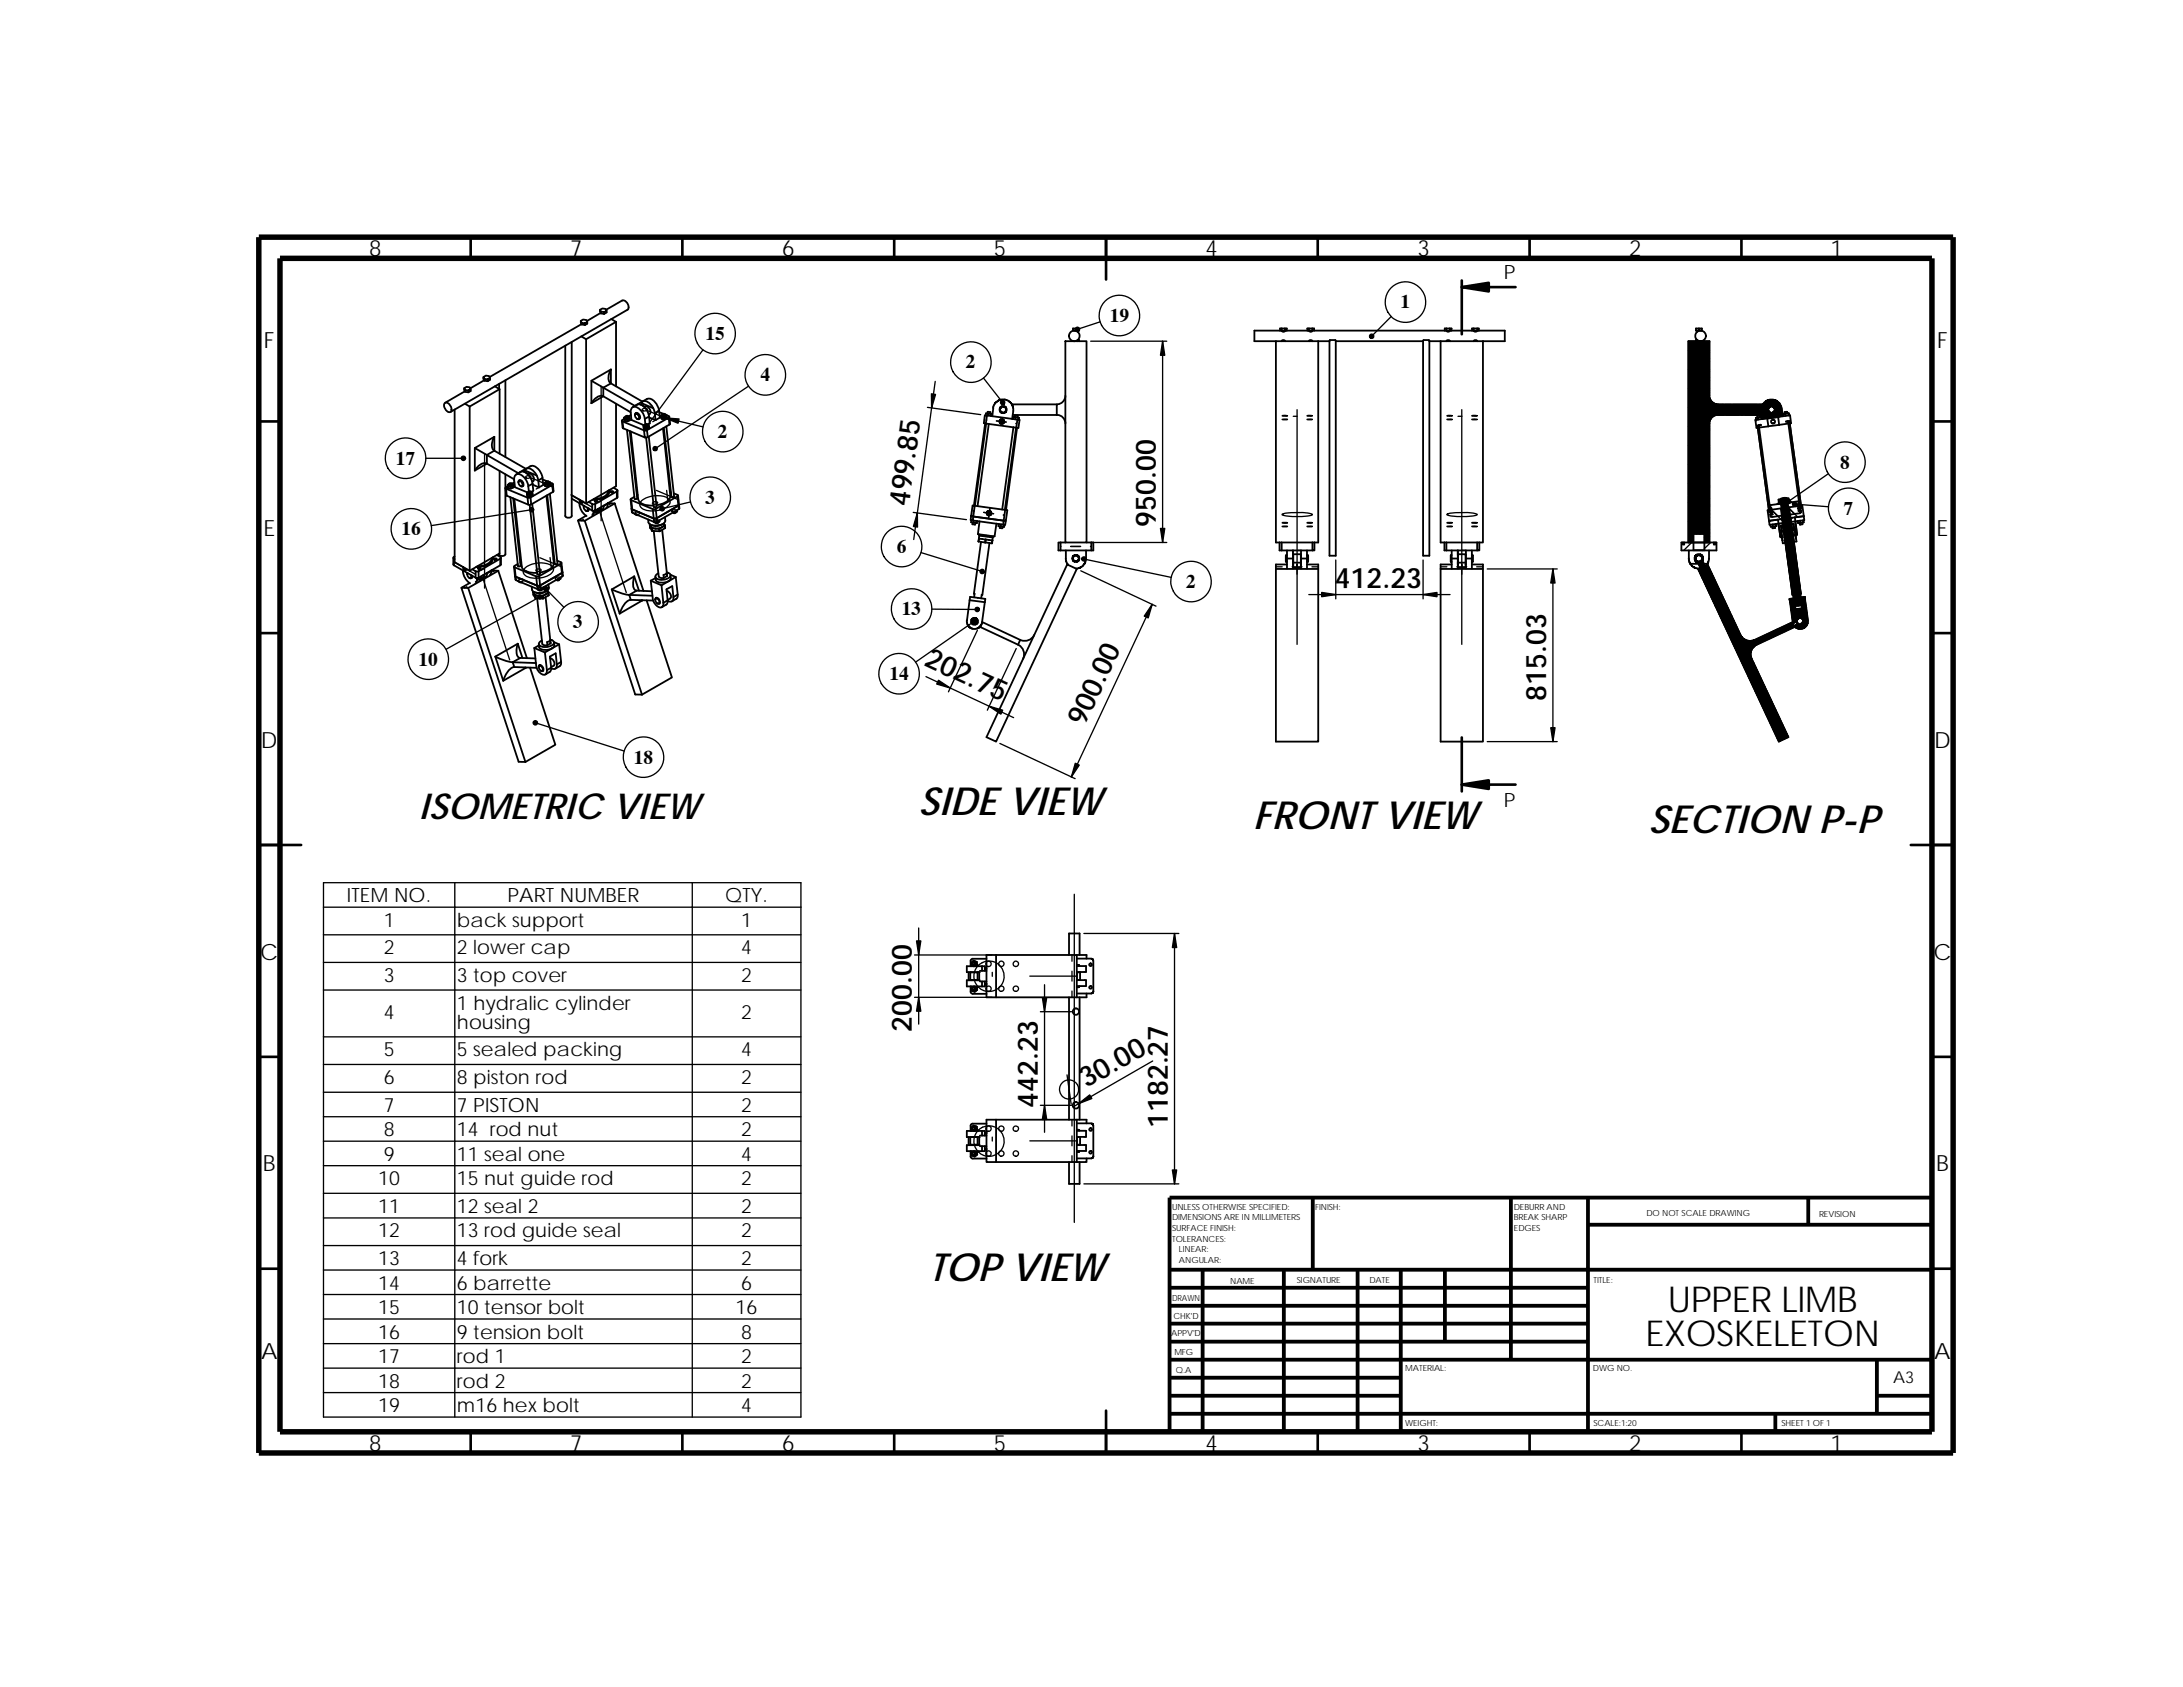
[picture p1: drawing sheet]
<svg xmlns="http://www.w3.org/2000/svg" width="279mm" height="216mm" viewBox="0 0 279 216" stroke-linecap="round" stroke-linejoin="round" font-family="sans-serif">
<defs><g id="words">
<g font-size="5">
<text x="117.6" y="104.4">SIDE VIEW</text>
<text x="160.4" y="106.1">FRONT VIEW</text>
<text x="211" y="106.6">SECTION P-P</text>
<text x="118.9" y="164">TOP VIEW</text>
</g>
<g font-size="4.6">
<text x="53.6" y="104.8">ISOMETRIC VIEW</text>
<text x="213.5" y="167.9">UPPER LIMB</text>
<text x="210.6" y="172.3">EXOSKELETON</text>
</g>
<g font-size="3.6">
<text x="116.3" y="64.9" transform="rotate(-82 116.3 64.9)">499.85</text>
<text x="147.9" y="67.4" transform="rotate(-90 147.9 67.4)">950.00</text>
<text x="170.8" y="75.3">412.23</text>
<text x="118.2" y="85.1" transform="rotate(25 118.2 85.1)">202.75</text>
<text x="197.9" y="89.7" transform="rotate(-90 197.9 89.7)">815.03</text>
<text x="138.8" y="93.1" transform="rotate(-65 138.8 93.1)">900.00</text>
<text x="116.7" y="132" transform="rotate(-90 116.7 132)">200.00</text>
<text x="132.8" y="141.8" transform="rotate(-90 132.8 141.8)">442.23</text>
<text x="139" y="139.3" transform="rotate(-30 139 139.3)">30.00</text>
<text x="149.5" y="144.4" transform="rotate(-90 149.5 144.4)">1182.27</text>
</g>
<g font-size="2.9">
<text x="47.2" y="32.8">8</text>
<text x="73" y="32.8">7</text>
<text x="100.1" y="32.8">6</text>
<text x="127.2" y="32.8">5</text>
<text x="154.3" y="32.8">4</text>
<text x="181.4" y="32.8">3</text>
<text x="208.5" y="32.8">2</text>
<text x="234.3" y="32.8">1</text>
<text x="33.8" y="44.6">F</text>
<text x="247.9" y="44.6">F</text>
<text x="33.7" y="68.6">E</text>
<text x="247.9" y="68.6">E</text>
<text x="33.4" y="95.7">D</text>
<text x="247.6" y="95.7">D</text>
<text x="33.3" y="122.8">C</text>
<text x="247.5" y="122.8">C</text>
<text x="33.7" y="149.9">B</text>
<text x="247.8" y="149.9">B</text>
<text x="33.4" y="173.9">A</text>
<text x="247.6" y="173.9">A</text>
<text x="47.2" y="185.7">8</text>
<text x="73" y="185.7">7</text>
<text x="100.1" y="185.7">6</text>
<text x="127.2" y="185.7">5</text>
<text x="154.3" y="185.7">4</text>
<text x="181.4" y="185.7">3</text>
<text x="208.5" y="185.7">2</text>
<text x="234.3" y="185.7">1</text>
</g>
<g font-size="2.5">
<text x="192.5" y="35.7">P</text>
<text x="142" y="41.2">19</text>
<text x="179.3" y="39.5">1</text>
<text x="90.3" y="43.5">15</text>
<text x="123.6" y="47.2">2</text>
<text x="97.3" y="48.8">4</text>
<text x="50.7" y="59.5">17</text>
<text x="91.9" y="56">2</text>
<text x="235.5" y="60">8</text>
<text x="90.3" y="64.5">3</text>
<text x="236" y="65.9">7</text>
<text x="51.4" y="68.5">16</text>
<text x="114.8" y="70.8">6</text>
<text x="151.8" y="75.2">2</text>
<text x="73.4" y="80.4">3</text>
<text x="115.4" y="78.8">13</text>
<text x="53.6" y="85.2">10</text>
<text x="113.8" y="87">14</text>
<text x="81.1" y="97.7">18</text>
<text x="192.5" y="103.3">P</text>
<text x="44.4" y="115.5">ITEM NO.</text>
<text x="49.1" y="118.6">1</text>
<text x="58.5" y="118.6">back support</text>
<text x="65" y="115.5">PART NUMBER</text>
<text x="92.8" y="115.5">QTY.</text>
<text x="94.9" y="118.6">1</text>
<text x="49.1" y="122.1">2</text>
<text x="49.1" y="125.7">3</text>
<text x="58.5" y="122.1">2 lower cap</text>
<text x="58.5" y="125.7">3 top cover</text>
<text x="94.9" y="122.1">4</text>
<text x="94.9" y="125.7">2</text>
<text x="49.1" y="130.4">4</text>
<text x="58.5" y="129.2">1 hydralic cylinder</text>
<text x="58.5" y="131.7">housing</text>
<text x="94.9" y="130.4">2</text>
<text x="49.1" y="135.2">5</text>
<text x="58.5" y="135.2">5 sealed packing</text>
<text x="94.9" y="135.2">4</text>
<text x="49.1" y="138.7">6</text>
<text x="49.1" y="142.3">7</text>
<text x="58.5" y="138.7">8 piston rod</text>
<text x="58.5" y="142.3">7 PISTON</text>
<text x="94.9" y="142.3">2</text>
<text x="94.9" y="138.7">2</text>
<text x="49.1" y="145.4">8</text>
<text x="49.1" y="148.6">9</text>
<text x="58.5" y="145.4">14 rod nut</text>
<text x="58.5" y="148.6">11 seal one</text>
<text x="94.9" y="148.6">4</text>
<text x="94.9" y="145.4">2</text>
<text x="48.4" y="151.7">10</text>
<text x="48.4" y="155.3">11</text>
<text x="58.5" y="155.3">12 seal 2</text>
<text x="58.5" y="151.7">15 nut guide rod</text>
<text x="94.9" y="151.7">2</text>
<text x="94.9" y="155.3">2</text>
<text x="48.4" y="158.3">12</text>
<text x="48.4" y="161.9">13</text>
<text x="58.5" y="161.9">4 fork</text>
<text x="58.5" y="158.3">13 rod guide seal</text>
<text x="94.9" y="158.3">2</text>
<text x="94.9" y="161.9">2</text>
<text x="48.4" y="165.1">14</text>
<text x="58.5" y="165.1">6 barrette</text>
<text x="94.9" y="165.1">6</text>
<text x="48.4" y="168.2">15</text>
<text x="48.4" y="171.3">16</text>
<text x="58.5" y="168.2">10 tensor bolt</text>
<text x="58.5" y="171.3">9 tension bolt</text>
<text x="94.1" y="168.2">16</text>
<text x="94.9" y="171.3">8</text>
<text x="48.4" y="174.5">17</text>
<text x="48.4" y="177.6">18</text>
<text x="58.5" y="174.5">rod 1</text>
<text x="58.5" y="177.6">rod 2</text>
<text x="94.9" y="174.5">2</text>
<text x="94.9" y="177.6">2</text>
<text x="48.4" y="180.7">19</text>
<text x="58.5" y="180.7">m16 hex bolt</text>
<text x="94.9" y="180.7">4</text>
</g>
<text font-size="2.1" x="242.3" y="177">A3</text>
<g font-size="1.1">
<text x="150" y="154.8">UNLESS OTHERWISE SPECIFIED:</text>
<text x="168.3" y="154.8">FINISH:</text>
<text x="193.8" y="154.8">DEBURR AND</text>
<text x="210.7" y="155.6">DO NOT SCALE DRAWING</text>
<text x="232.8" y="155.7">REVISION</text>
<text x="150" y="158.9">TOLERANCES:</text>
<text x="150" y="156.2">DIMENSIONS ARE IN MILLIMETERS</text>
<text x="150" y="157.5">SURFACE FINISH:</text>
<text x="150.9" y="161.6">ANGULAR:</text>
<text x="150.9" y="160.3">LINEAR:</text>
<text x="193.8" y="157.5">EDGES</text>
<text x="193.8" y="156.1">BREAK SHARP</text>
<text x="150" y="166.5">DRAWN</text>
<text x="157.5" y="164.3">NAME</text>
<text x="166" y="164.3">SIGNATURE</text>
<text x="175.3" y="164.2">DATE</text>
<text x="203.9" y="164.2">TITLE:</text>
<text x="149.9" y="171">APPV'D</text>
<text x="150.2" y="168.8">CHK'D</text>
<text x="150.3" y="173.4">MFG</text>
<text x="150.5" y="175.7">Q.A</text>
<text x="179.9" y="175.4">MATERIAL:</text>
<text x="203.9" y="175.4">DWG NO.</text>
<text x="179.8" y="182.5">WEIGHT:</text>
<text x="203.9" y="182.5">SCALE:1:20</text>
<text x="228" y="182.5">SHEET 1 OF 1</text>
</g>
</g></defs>
<g fill="none" stroke="#000" stroke-width=".34">
<path d="M60.2 30.4v2.7M87.3 30.4v2.7M114.4 30.4v2.7M141.6 30.4v5.4M168.7 30.4v2.7M187.1 36.7h6.9M187.1 35.9v6.9M195.8 30.4v2.7M222.9 30.4v2.7M33.1 53.9h2.7M247.3 53.9h2.7M33.1 81h2.7"/>
<path d="M187.1 94.4v6.9M247.3 81h2.7M33.1 108.1h5.4M187.1 100.4h6.9M244.6 108.1h5.4M33.1 135.3h2.7M247.3 135.3h2.7M33.1 162.4h2.7M247.3 162.4h2.7M60.2 183.2v2.7M87.3 183.2v2.7M114.4 183.2v2.7"/>
<path d="M141.6 180.5v5.4M168.7 183.2v2.7M195.8 183.2v2.7M222.9 183.2v2.7"/>
</g>
<g fill="none" stroke="#000" stroke-width=".49">
<path d="M168 153.3v9.2M193.4 153.3v20.7M203.2 153.3v29.9M203.2 156.7h44.1M231.4 153.3v3.4M247.3 153.3h-97.6v29.9M149.7 162.5h97.6M149.7 178.6h29.6M149.7 164.8h53.5M149.7 167.1h53.5M149.7 169.4h53.5M149.7 171.7h53.5"/>
<path d="M149.7 174h97.6M149.7 176.3h29.6M153.9 162.5v20.7M164.3 162.5v20.7M173.8 162.5v20.7M179.3 162.5v20.7M184.9 162.5v9.2M240.2 178.6h7.1M240.2 174v6.9M149.7 180.9h97.6M227.2 180.9v2.3"/>
</g>
<path d="M33.1 30.4h216.9v155.5h-216.9zM35.8 33.1h211.5v150.1h-211.5z" fill="none" stroke="#000" stroke-width=".7" stroke-linecap="butt"/>
<g fill="none" stroke="#000" stroke-width=".23">
<path d="M76.8 39.6l.3-.1h.4l.1 .3-.3 .1h-.4zM76.8 39.6l.1 .5M76.9 39.9v.2l.4 .1M77.3 39.9v.3M77.6 39.6l2.1-1.2 .4 .1 .3 .6 .1 .3-.2 .2-22.6 13.1M77.6 39.8v.2l-.3 .2M57 51.6a.81 .81 0 0 1 .7 1.1 .72 .72 0 0 1-.7-.3 .72 .72 0 0 1 0-.8zM58.2 52.4v19.5l1.9 1.1M59.4 49.7l.3-.2 .4 .1 .1 .2-.3 .2-.4-.1zM59.4 49.7l.1 .4M59.5 50.1l-2.5 1.4M59.5 51.7l.6 .3"/>
<path d="M59.5 49.9v.2l.4 .1M59.9 50v.2M60.1 52v21M60.2 49.8v.2l-.3 .2M60.8 57.3l1.5 .9M61.9 48.3l.3-.2h.4l.1 .3-.3 .2-.4-.1zM61.9 48.3l.1 .4M62 48.7l-1.8 1M62 48.5v.2l.4 .1M62.3 59.3l-1.5 .9M62.3 58.2l4 2.4 1-.6M62.3 59.3l3.5 2"/>
<path d="M62.3 59.3a1.36 1.36 0 0 0-1.5 .9M62.3 58.2v1.1M62.4 48.6v.2M62.7 48.4v.2l-.3 .2M63.3 55.9v1.8M63.3 57.7l4 2.3M63.3 55.9l-2.5 1.4v2.9M63.3 55.9a1.33 1.33 0 0 0 0 1.8M63.3 57.7l-1 .5M63.3 49.4l.6 .4-3.8 2.2M63.9 49.1v.7M63.9 49.8v8.3"/>
<path d="M64.7 48.7v9.8M67.3 60h.1M67.4 60l.6-.4a1.57 1.57 0 0 1 1.4 1.6M73.2 43.8v22.2a.48 .48 0 0 1-.9 0v-21.8M74.3 41.1l.3-.2 .5 .1 .1 .2-.3 .2-.5-.1zM74.3 41.1l.1 .4M74.4 43.1l.6 .3M74.4 41.5l-11.7 6.8M74.4 41.3v.2l.5 .1M74.9 41.4v.2M75 43.4v21l3.8-2.2v-10.5M75.2 41.2v.2l-.3 .2"/>
<path d="M75.7 48.7l1.5 .9M76.9 40l-1.8 1.1M77.2 50.7l-1.5 .9M77.2 49.6l4.1 2.3M77.2 50.7a1.35 1.35 0 0 0-1.5 .9M77.2 50.7l3.5 2M77.2 49.6v1.1M78.2 47.3v1.8M78.2 47.3l-2.5 1.4v2.9M78.2 49.1l4 2.3M78.2 47.3l-.1 .1a1.27 1.27 0 0 0 .1 1.7M78.2 49.1l-1 .5"/>
<path d="M78.2 40.8l.6 .4M78.8 41.2l-3.8 2.2M78.8 41.2v8.2M79.6 53.8l.1 1h.1M79.7 53.9l2.7 1.2M79.7 53.9l.1 .9M79.8 54.8l2.7 1.2M79.9 53.4v.5M79.9 53.4v.2M79.9 53.6l-.3 .2 .1 .1M79.9 53.6v.3h.4M79.9 53.6l.4 .1"/>
<path d="M80.1 53.4h-.2M80.1 53.3l.2-.1 .1 .1-.3 .1v-.1zM80.2 55l1 8.8 .2 .1 .2-.1-1-8.6M80.3 53.7l.3-.1v.2l-.3 .1M80.3 53.7v.2M80.4 53.3v.2l-.1 .1h-.2v-.3M80.7 55.2l1 8.7a1.46 1.46 0 0 0 1.5 .8h.5M80.8 53.1l-.4 .2h.2v.3M81 52.1l.5-.3a1.27 1.27 0 0 1 1.4 .9l.2 .6M81.3 51.9v.1M81.3 53a.39 .39 0 0 1 .4 .2 .39 .39 0 0 1-.1 .4 .49 .49 0 0 1-.3-.6zM81.4 52.9h-.1"/>
<path d="M81.4 52.9a.54 .54 0 0 1 .5 .5l-.1 .2M81.4 52.9a.49 .49 0 0 1 .4 .7h-.3M81.4 52.9l-.1 .2M82 51.8l.6 .3M82.1 51.6l1.5 .6M82.1 51.6v-.1a.82 .82 0 0 1 1.3 .3l.2 .4M82.2 51.4h.1M82.2 51.4l-.9 .5M82.3 51.4l.5-.3a1.46 1.46 0 0 1 1.5 1.5M82.4 54.5v.4M82.4 54.5v.2M82.4 54.7v.2h.4"/>
<path d="M82.4 54.7h.4M82.5 52.1l.1-.1a.64 .64 0 0 1 .5 1h-.1M82.5 54.4l-.1 .1M82.6 54.3a2.18 2.18 0 0 0-1.2-2.2h-.3l-.3 .2-.1 .4 .1 1 1.7 .7M82.6 54.3h.2l.1 .1h-.3zM82.8 54.7l.3-.1v.2l-.3 .1M82.8 54.7v.2M82.8 55.1h-.4M82.8 55.1l.1 .8-.2 .1h-.2l-.1-.9M82.9 54.3v.2l-.1 .1h-.2l-.1-.2M83 55.9l1 8.9-.1 .1h-.2l-1-8.9M83.1 53.4l.8 .4"/>
<path d="M83.1 53.3l.1 .9-.3 .2h.1l.1 .2M83.1 53.3l-.6 .3M83.1 54.7h.1M83.6 52.2l.2 .7M83.8 52.9l.1 .9M84.3 52.6l.2 .8-.6 .4M84.3 52.6l-.5 .3M84.4 52.7l.5 .3M84.6 53.2l.1 .4M84.6 53.2v.2M84.6 53.4l.1 .2 .3 .1M84.6 53.4h.4"/>
<path d="M84.8 53h.3a.18 .18 0 0 1-.2 .1 .18 .18 0 0 1-.1-.1zM84.8 53.1l-.2 .1M84.9 54.8l.9 8.6a1.02 1.02 0 0 1-.9 1l-.9 .3M85 53.4l.3-.1v.2l-.3 .2M85 53.4v.3M85.1 53v.3h-.1h-.2v-.2M85.1 53.1h.1M85.1 53.1h.2v.2M85.3 54.6l1 8.9-.2 .1h-.2l-.9-8.8M85.3 53.1l.4 .2-.1 .1M85.6 53.4l-2.8 1.7M85.6 53.4l.1 .9"/>
<path d="M85.7 53.3l.1 .9-.1 .1M85.7 54.3l-2.8 1.6M126.1 54.2l-1.4 10.5M126.2 53.1v-.2h.3l-.1 .3M126.2 54.2l3.9 .5M126.2 54.2l-1.4 10.5M126.3 53.2l-.3-.1-.1 1.1h.3M126.3 53.2l-.1 1M126.3 53.2l3.9 .5M126.4 52.9v-.2h.1h.3l-.1 .3M126.5 52.9l.4 .1M126.6 54.3l-1.5 10.5"/>
<path d="M126.9 53l-.1 .3M126.9 53v.3M127.1 52.2l.2-.6 .6-.4 .7-.1 .4 .2 .4 .3 .3 .5-.2 1.5M127.1 52.2l-.1 1.1M128 54.1l.4 .1M128.1 54.2h.2M128.6 52.1l.2 .2-.1 .3-.2 .2-.3-.1-.2-.2 .1-.3 .2-.2 .3 .1M128.6 52h-.4l-.2 .2v.4l.1 .2 .4 .1 .3-.2v-.4l-.2-.3M129.6 53.1h5.7M129.6 53.6l.1-.2h.3l-.1 .3M129.7 54.7l-1.4 10.5M129.9 53.4v-.2h.4l-.1 .2"/>
<path d="M130 53.4h.4M130 54.7l-1.4 10.6M130.2 54.7l-1.4 10.6M130.2 53.7l-.1 1M130.2 53.7h.3l-.2 1.1-.2-.1M130.4 53.4l-.1 .3M130.4 53.4v.3M135.3 53.1a1.08 1.08 0 0 1 1.1 1.1M135.3 51.8h-5.7v.1M136.4 43.7h2.7v25.7h-2.7zM136.4 50.7a1.12 1.12 0 0 1-1.1 1.1v1.3M137.3 43.6v.1"/>
<path d="M137.5 42.3h.1M137.5 43.7h.1M137.7 42h.4v.3h-.4M137.7 42h-.4v.3h.4M137.7 42v.3M137.9 42.3v.2M137.9 43.7v-.2h.2v.2M163.3 43.7v25.7h.5M163.8 42.3v-.3h.9v.3M164 43.6l.2-.1 .3 .1M164 43.6v.1M164 42v.3"/>
<path d="M164.5 43.6v.1M164.5 42v.3a.25 .25 0 0 1-.5 .1M167.3 42.3v-.3h.9v.3M167.5 43.6l.2-.1 .3 .1M167.5 43.6v.1M167.5 42v.3M167.5 42.4a.24 .24 0 0 0 .3 .1 .24 .24 0 0 0 .2-.2h-7.5v1.4h9.7M168 43.6v.1M168 42v.3h.2M168.2 42.3h17.4M168.7 43.7v25.7h-.5M170.2 43.5h.7l.1 .1v27.5h-.8z"/>
<path d="M171 43.7h11.1M182.2 43.5l.7 .1v27.5h-.8zM184.4 43.7v25.7h4.7M184.9 42.3v-.3h.9v.3M185.1 43.6v.1M185.1 42v.4l.3 .1 .2-.1M185.1 43.6l.3-.1 .2 .1M185.6 43.6v.1M185.6 42v.3h.2M185.8 42.3h3.3M188.4 42.3v-.3h.9v.3M188.6 43.6v.1"/>
<path d="M188.6 42v.4a.29 .29 0 0 0 .5 0M188.6 43.6l.3-.1 .2 .1M189.1 43.6v.1M189.1 42v.3h.2M189.3 42.3h3.3v1.4h-9.7M189.8 43.7v25.7h-.5M217 43.7v-.2h.2v.2M217.2 42.3v.2M217.4 42v.3h.4v-.3h-.7v.3h.3M217.7 42.3h.1M217.8 43.6v.1M218.8 50.7l.1 .4 .2 .3 .5 .3 6 .1v.3h.7l.2-.2h.4l.2 .1 .2 .3-.1 .4-.3 .2-.3 .1-.3-.3h-.7v.4h-5.7"/>
<path d="M218.8 50.7v-7h-2.7v25.7M219.9 53.1h-.4l-.4 .3-.3 .6v15.4M224.9 54.5l.2-.1 1.5 11.1h-.2zM224.9 54.5l.2-.1v.3l1.2-.1M224.9 54.5l.1 .2M225 54.7l1.4 10.6M225.1 53.7l-.1-.3-.3 .1 .1 .2M225.1 54.4h.3zM225.3 53.4l-.1-.2h-.3v.2M225.4 53.4h-.4M225.4 53.4v.2M225.4 53.4l.1 .2"/>
<path d="M225.5 53.1l.1 .5M225.6 51.9l2.2-.3 .2 .6 .2 1.1M226.4 52.6l-.1-.3 .2-.2 .3-.1 .3 .2v.3l-.2 .3h-.3l-.2-.2M227.1 54.1l-.3 .1M227.7 54.4l-.1-1-1.4 .2 .1 1M227.7 54.4l-1.4 .2M227.7 51.6l-.5-.4-.7-.1-.6 .3-.3 .5M228.6 53.2l-.1-.3-.3 .1 .1 .3M228.6 53.9h.2zM228.8 52.9l-.1-.2h-.2h-.1v.3M228.9 53.9l1.5 11.1M228.9 52.9h-.4"/>
<path d="M228.9 52.9v.3M228.9 52.9l.1 .2M229 53.9h-.1v.3l-1.2 .2M229 53.9h-.1M229 53.9l1.5 11.1M229 53.9l.1 .3M229.1 54.2l1.4 10.5M229.1 54.2h.1l-.1-1.1-4.4 .6 .1 1.1 .2-.1M58 71.4v.9h.1M58.1 71.5h.1M58.1 71.5v.8M58.1 72.3l2.8 1.6"/>
<path d="M58.2 71.2l-.2 .2 .1 .1M59.1 75.2l7.3 22.3h.8M59.2 72.6a.28 .28 0 0 0 .1 .3 .28 .28 0 0 0 .3 0l.1-.1M59.2 73v.1a2.06 2.06 0 0 0 1 1.6M59.3 72.6a.29 .29 0 0 0 .4 .3v-.1M59.8 73.3v.2M59.8 73.3a.39 .39 0 0 0 .1 .5 .39 .39 0 0 0 .4 .1v-.3M59.9 75.2l7.3 22.3M60.1 74.6l-1 .6h.8M60.4 73.7a.24 .24 0 0 1-.1 .2 .24 .24 0 0 1-.3 .1M60.5 73.7l-.1 .2-.1 .1M60.5 72.9l.4 .2"/>
<path d="M60.9 73.1h.4M60.9 73.1v.8M61.1 74.1l-.2 .6M61.1 74v.1M61.2 72.7a.17 .17 0 0 1 .2-.1 .17 .17 0 0 1 .1 .2h-.2zM61.3 73.1v.8h-.4M61.6 73.8l-.2 .6M61.6 73.8l-.5 .3M61.6 73.7v.1M61.8 73.6l.2 .3-.5 .3M61.8 73.6l.4 .3M62.2 73.9h-.1"/>
<path d="M62.3 73.4l-.1 .5M62.3 73.3v.1M62.8 72l.1-.3v-.3a1.61 1.61 0 0 1-1.8 1.1M62.9 73.1l-.6 .3M62.9 73.1l-.1 .4-.1 .1M63.1 71.3v.2M63.1 71.3a1.03 1.03 0 0 1-.8 1l-.4 .2-1 .1M63.2 71.5h.3l.1 .1h-.3zM63.6 71l.5 .3v.1l-.1 .1M63.8 73l-.9 .1M63.8 73l-3.9 2.2M63.8 73l3.6 11.2"/>
<path d="M63.9 60.3v10.5l-3.8 2.2M64 71.5l-2.7 1.6M64 71.5v.8M64 72.3l-2.7 1.6M64.1 71.4v.9h-.1M64.7 62.5l-.1 8.5a.45 .45 0 0 1-.7-.1M64.7 60.7v1.7M64.7 62.5l.2 .9M64.8 62.5l2.7 1.2M64.8 62.5l.1 .9M64.9 63.4l2.7 1.2M65 62v.5"/>
<path d="M65 62.2l-.3 .2 .1 .1M65 62v.2M65 62.2v.3h.4M65 62.2l.4 .1M65.2 62h-.2M65.2 61.9h.3l-.2 .1zM65.3 63.6l1 8.9h.2l.1-.1-.9-8.6M65.4 62.3l.3-.2v.3l-.3 .1M65.4 62.3v.2M65.5 61.9v.2l-.1 .1-.2-.1-.1-.2M65.8 72.5l.1 1.2M65.8 63.8l1 8.7a1.04 1.04 0 0 0 1 .7l.9 .1"/>
<path d="M65.8 61.7l-.3 .2 .2 .1v.1M65.9 72.6l.1 1.2M65.9 72.6l2.7 1.2M65.9 73.7l.1 .6M65.9 73.7l.1 .1M66 73.8v.5l2.8 1.1M66 73.8l2.7 1.2M66.1 60.7a1.13 1.13 0 0 1 1.9 .6l.2 .6M66.3 72.2l-.5 .2v.1l.1 .1M66.3 60.6h.1M66.4 61.7v-.2a.46 .46 0 0 1 .5 .3 .46 .46 0 0 1-.1 .5l-.2-.1M66.4 74.4h-.1h.2"/>
<path d="M66.4 61.6a.44 .44 0 0 1 .4 .6 .49 .49 0 0 1-.4-.6zM66.4 61.5a.44 .44 0 0 1 .5 .2 .44 .44 0 0 1 0 .6M66.5 74.4l.1 .1h.2M66.7 71.9l-.1 .1M67.1 60.4l.5 .3M67.2 60.1a.82 .82 0 0 1 1.2 .4l.3 .4zM67.4 63.1l.1 .4M67.4 63.1l.1 .2M67.5 63.3v.2l.4 .1M67.5 63.3h.3M67.6 60.7a.56 .56 0 0 1 .6 .1 .56 .56 0 0 1 .1 .6l-.2 .3M67.6 62.9h.1h.2l-.1 .1z"/>
<path d="M67.6 63l-.2 .1M67.7 62.9a2.22 2.22 0 0 0-1.2-2.2 .56 .56 0 0 0-.6 .2 .56 .56 0 0 0-.1 .6l.1 .9 1.6 .6M67.8 63.3l.4-.1v.2l-.3 .2M67.8 63.3l.1 .3M67.9 63.7h-.4M67.9 63.7l.1 .9h-.2h-.2l-.1-.9M67.9 62.9l.1 .3h-.2h-.2v-.2M68.1 64.5l1 8.9-.1 .1h-.2l-1-8.9M68.2 61.9l.1 .9-.3 .2h.1l.1 .2M68.2 61.9l-.6 .3M68.2 62l.8 .4M68.2 63.3h.1"/>
<path d="M68.2 75.8l.1 .3M68.2 75.8l.3 .4M68.3 76.1h.1M68.3 75.7l-.1 .1M68.3 76.1l.2 .4M68.3 75.8a.51 .51 0 0 0 .7 .4M68.5 76.2v.3M68.5 76.2h.1M68.5 76.5l.1 .1M68.5 76.2h.5M68.5 76.2l.1 .4M68.6 76.6h.9"/>
<path d="M68.6 73.8l.1 1.2M68.7 60.9l.2 .6M68.7 76.6l.7 5.8a.48 .48 0 0 0 .7 .2M68.7 75l.1 .4h.4M68.8 75.5h.4M68.9 61.5l.1 .9M69 76.2l.4 .1M69 73.7l-.4 .1M69 73.7l.1 1.2-.4 .1M69.2 75.4v.1M69.3 75.4l-.1 .2h-.2v-.1M69.4 61.2l.1 .9-.5 .3"/>
<path d="M69.4 61.2l-.5 .3M69.4 76.3l.1 .3M69.4 61.4l.6 .2M69.5 75.2v.2l-.3 .1M69.5 75.8l-.6 .1M69.7 61.8l.1 .4M69.7 61.8v.2M69.7 62l.1 .2 .3 .1M69.7 62h.4M69.8 76.4l.7 5.9M69.9 61.7l-.2 .1M69.9 61.7l.1-.1h.2l-.1 .1z"/>
<path d="M69.9 75.7a1.47 1.47 0 0 1-1.4 .1M69.9 63.4l1 8.7a1.7 1.7 0 0 1-1.7 1.2h-.1M70.1 75.5a.82 .82 0 0 1-1.1 .7M70.1 62l.3-.1v.2l-.3 .2M70.1 75.7l.1 .1M70.1 62v.3M70.2 75.9v.3M70.2 75.9l-.7 .4M70.2 75.8v.4M70.2 74.8l.1 .4a1.25 1.25 0 0 1-1.5 .7 .68 .68 0 0 1-.7-.8M70.2 75.8v.1M70.2 61.6v.2l-.2 .1h-.1v-.2"/>
<path d="M70.2 76.2l-.7 .4M70.2 61.7h.2v.2M70.4 63.2l1 8.9-.2 .1h-.2l-1-8.8M70.4 61.7l.4 .2-.1 .2M70.7 62.1l-2.8 1.6M70.7 62.1l.1 .8M70.8 62v.8v.1M70.8 62.9l-2.8 1.7M70.8 71.5l.2 .1M71.3 71.8l.5 .2v.1M71.4 74.1v.1M71.6 74.1l-.2 .2-.2-.1h.2"/>
<path d="M71.7 73.9l.1 .2-.4 .1M71.8 72.1l.1 1.2M71.8 72.1l-2.8 1.6M71.9 72l.1 1.2M71.9 73.3l.1 .5M71.9 73.3l-2.8 1.6 .1 .5M72 73.8l-2.8 1.6M72 73.2l.1 .5-.1 .1M72 73.2l-.1 .1M72 73.2l-3 1.8h-.2l-2.9-1.3M73.2 63.4l1.8 1M73.2 63.8l2.6 1.5"/>
<path d="M74 66.6l7.3 22.3h.9M74.2 63.9l.1 .3a.17 .17 0 0 0 .1 .2 .17 .17 0 0 0 .2-.2 .21 .21 0 0 1-.3 .1 .21 .21 0 0 1-.1-.3M74.2 64.4v.1a1.94 1.94 0 0 0 .9 1.5M74.7 64.9l.1-.2a.45 .45 0 0 0 .3 .7l.1-.2v-.2M74.8 66.7l7.4 22.2M75 66l-1 .6 .8 .1M75.3 65v.4l-.3-.1M75.4 64.2l.4 .3M75.4 65.1l-.2 .3M75.8 64.5h.4M75.8 64.5v.8M76 65.5l-.2 .6"/>
<path d="M76 65.4v.1M76.1 64.1h.1a.11 .11 0 0 1 .2 0 .11 .11 0 0 1-.1 .1h-.1zM76.2 64.5v.8h-.4M76.5 65.2v.3l-.2 .2M76.5 65.2l-.5 .3M76.5 65.1v.1M76.8 65l.1 .3-.4 .3M76.8 65l.3 .2M77.1 65.2l-.1 .1M77.3 64.8l-.2 .4M77.3 64.7v.1M77.7 63.4l.2-.6a1.57 1.57 0 0 1-1.8 1.1h-.1"/>
<path d="M77.8 64.5l-.5 .3M77.8 64.5l-.1 .4-.1 .1M78 62.7v.2M78 62.7a1.05 1.05 0 0 1-.7 1l-.5 .2-1 .1M78.2 62.9l.2-.1 .1 .2-.2 .1zM78.3 75.4l1.3 .6 .9 .1M78.3 75.4l1 3.1M78.5 62.4l.5 .3v.2M78.7 64.4l3.7 11.2M78.7 64.4l-3.9 2.3M78.7 64.4l-.9 .1M79 62.9l-2.8 1.6"/>
<path d="M79 62.9v.8M79 63.7l-2.8 1.6M79 62.8v.8v.1M80.5 76.1l3 .1M80.5 76.1l.2 .7M80.7 63.9l.1 1.2M80.7 76.8l2.9 .1M80.7 76.8a2.21 2.21 0 0 0-1.4 1.7M80.8 64l2.7 1.2M80.8 64l.1 1.2M80.8 65.1l.2 .5M80.8 65.1l.1 .1"/>
<path d="M80.9 65.2l.1 .4 2.7 1.2M80.9 65.2l2.8 1.2M81.2 73.8l.6 1.8M81.2 73.8l-.1 .1a2.39 2.39 0 0 0 .1 1.5l.3 .2M81.2 73.8l-2.9 1.6M81.2 63.6l-.5 .3 .1 .1M81.3 65.8l.4 .1M81.5 75.6l-1 .5M81.5 75.6l1.9 .1M81.6 63.3l-.1 .1M82.1 76.8l.1 .1M82.2 76.8v.1"/>
<path d="M82.2 76.9l-2.9 1.6M82.8 76.8l3.2 9.9-3.8 2.2M83.2 67.2v.3M83.2 67.2l.1 .2M83.2 67.1v.1M83.2 67.5h.1M83.2 67.1h.1M83.2 67.5l.2 .4M83.2 67.1l.1 .3M83.3 74.3l1.4 .6M83.3 74.3l.2 2.3a1.35 1.35 0 0 0 1 1.2l.3-.2 .1-.4M83.3 67.4l.2 .1 .4 .1"/>
<path d="M83.3 67.4l.1 .2M83.4 67.6v.3M83.4 67.6h.1M83.4 67.9h.1M83.4 67.6l.1 .3M83.4 67.6h.5M83.5 67.9l.9 .1M83.5 65.2l.2 1.2M83.7 67.9l.6 5.9 .3 .2h.4M83.7 66.4v.4h.4M83.7 66.8l.4 .1M83.9 74l-.6 .3"/>
<path d="M83.9 67.6l.4 .1M83.9 76.6a.41 .41 0 0 1 .4 .2 .41 .41 0 0 1 0 .5 .51 .51 0 0 1-.4-.6zM83.9 65.1l-.4 .1M83.9 65.1l.2 1.2-.4 .1M84 76.5h-.1M84 76.5a.55 .55 0 0 1 .5 .7l-.1 .1-.3-.1M84 76.5l-.1 .3M84.1 66.8v.1M84.2 66.8l-.1 .2h-.2v-.1M84.3 67.7l.1 .3M84.3 67.7l.1-.1v.4M84.4 66.6v.2l-.3 .1"/>
<path d="M84.4 77.2v.1M84.4 67.2l-.6 .1M84.7 74.9l.2 2.3M84.8 67.8l.6 5.9M84.8 67.1h-.1a1.56 1.56 0 0 1-1.3 .1M85 67a.46 .46 0 0 1-.3 .5l-.8 .1M85 67.1l.1 .2M85.1 67.3v.3M85.1 67.3l-.7 .3M85.1 67.2v.4M85.1 66.2l.1 .4a1.39 1.39 0 0 1-2 .5l-.2-.2v-.4M85.1 67.6l-.6 .4"/>
<path d="M85.1 67.6h.1M85.3 75.6a.67 .67 0 0 1 .5 1l-.4 .2M85.3 73.3a.39 .39 0 0 1 .4 .2 .39 .39 0 0 1-.1 .4 1.49 1.49 0 0 1-1.7 0v-.2l.4-.3M85.4 73.7l-.4 .3M85.4 73.7l-.1-.4-.4 .3 .1 .4M85.4 76.8l-.5 .4M85.4 76.8l-.1 .5-.6 .4M85.7 62.9l.2 .1M85.8 73.6a.66 .66 0 0 1-.6 .9 1.08 1.08 0 0 1-1.3-.3v-.4M85.8 73.6l.7 .3M86.1 65.6h.1M86.2 65.6h.1"/>
<path d="M86.2 76.4l-.2-1.4-.7 .4 .1 1.4M86.2 76.4v.4l-.2 .2h-.2l-.3-.1M86.2 63.1l.5 .3v.1M86.3 65.5v.1M86.5 73.9l.2 2.2-.5 .3M86.5 73.9l-1.8 1M86.5 65.5l-.1 .2-.2-.1M86.7 65.3v.2l-.4 .1M86.7 63.5l-2.8 1.6M86.7 63.5l.1 1.2M86.7 76.1l-.1 .5-.6 .4M86.8 63.4l.1 1.2"/>
<path d="M86.8 64.7l.1 .5M86.8 64.7l-2.7 1.6v.5M86.9 65.2l-2.8 1.6M86.9 64.6v.6M86.9 64.6l-.1 .1M86.9 64.6l-3 1.8-3.1-1.3M124.1 76.8l.1-.4 1 .1 .9 .1-.1 .5M124.1 76.8l1.9 .3M124.1 76.8l-.4 2.8 .2 .5 .2 .2 .5 .2 .7-.2 .3-.4 .4-2.8M124.3 66.1h.3M124.3 66.1l-.1 .5h.3M124.3 66.6v.2l.3 .1"/>
<path d="M124.5 66.9v.2h.3v-.2M124.5 64.7h.3l-.2 1.4h-.3zM124.6 66.1l3.9 .5M124.6 66.1l-.1 .5 3.9 .5M124.6 66.9l.4 .1M124.6 66.6v.3M124.8 64.7l3.9 .6M125 66.7v.3M125.1 66.7l-.1 .3M125.2 69.3h.1M125.2 69.3l.9 .1M125.3 68.9v-.3l1.7 .2v.4"/>
<path d="M125.3 68.9l-.1 .4M125.3 68.9l.8 .1M125.3 68.4l.2 .1 1.4 .2h.2v-.1M125.4 66.7l-.2 1.7 1 .1 1.1 .1 .2-1.6M125.4 68.5v.1M125.6 69.3l-.9 6.7v.5M125.7 79.6l4.9 2.3M126.1 69.4h.1M126.1 69.4l.8 .1M126.2 69l-.1 .4M126.2 69l.8 .2M126.3 65.6l.1-.1 .2-.1 .2 .1 .1 .2-.1 .2h-.2l-.2-.1-.1-.2"/>
<path d="M126.4 65.6h.5M126.4 65.8l.4 .1M126.6 65.9h.1M126.6 69.5l-.9 6.6h-.1v.5M127 69.2l-.1 .3M127 69.2h.1M127 68.7v.1M127.8 67.1v.2l.3 .1M128 67.4v.2h.2h.1v-.2M128.1 67.4h.4M128.1 67.1v.3M128.5 66.6l.2 .1v.5l-.3-.1"/>
<path d="M128.5 66.6l-.1 .5M128.5 67.1v.3M128.6 67.2l-.1 .2M128.7 65.3l-.2 1.3M128.7 65.3h.2l-.2 1.4-.2-.1M135.7 69.4h.7M135.7 69.4v1M135.7 69.4h-.2v1h.2M135.7 70.4h4M136.4 70.4v1.3l.3 .6M136.6 72.2l1.2 .6-10.3 22.1-1.2-.6zM137.2 71.5l.1 .2 .4 .2 .3-.1 .2-.3-.1-.3-.4-.2-.4 .2v.3"/>
<path d="M137.3 71.5l.1-.3 .3-.1 .3 .1 .1 .3-.1 .2-.3 .2-.3-.2-.1-.2M139 70.4v1.3l-.2 .4-.5 .5-.6 .2M139.1 69.4h.6M139.7 69.4h.2v1h-.2M139.7 69.4v1M163.8 69.4v1h.2M163.8 69.4h.2M164 69.4v1M164 69.4h4M164 70.4h4M164.6 71.1v.8M164.6 71.1h.1"/>
<path d="M164.6 71.9h.1M164.7 72.2h-1.4v22.7h5.4v-22.1M164.7 71.5v1.3M164.7 70.4v1.1M164.7 71.5h.8M165.5 71.1h.1M165.5 71.5v1.3M165.5 70.4v1.1M165.5 71.9v.3M165.5 70.9h1v1.1h-1zM165.5 72v.7h1v-.7M166.5 71.1h.1"/>
<path d="M166.5 71.9h.1M166.5 72.2h.1M166.5 71.5v1.3M166.5 70.4v1.1M166.5 71.5h.8M167.3 71.1h.1M167.3 71.9h.1M167.3 72.2h1.4v.6h-5.4M167.3 71.5v1.3M167.3 70.4v1.1M167.4 71.1v.8M168 69.4h.2"/>
<path d="M168 69.4v1M168.2 69.4v1h-.2M184.9 69.4v1h4.2M185.1 69.4v1M185.7 71.1v.8M185.7 71.1h.1M185.7 71.9h.1M185.8 72.2h-1.4v22.7h5.4v-22.1M185.8 71.5h.8M185.8 71.5v1.3M185.8 70.4v1.1M186.6 71.1h.1"/>
<path d="M186.6 71.5v1.3M186.6 70.4v1.1M186.6 71.9v.3M186.6 70.9h1v1.1h-1zM186.6 72v.7h1v-.7M187.6 71.1h.1M187.6 71.9h.1M187.6 72.2h.1M187.6 71.5h.8M187.6 71.5v1.3M187.6 70.4v1.1M188.4 71.1h.1"/>
<path d="M188.4 71.9h.1M188.4 72.2h1.4v.6h-5.4M188.4 71.5v1.3M188.4 70.4v1.1M188.5 71.1v.8M189.1 69.4h.2M189.1 69.4v1M189.3 69.4v1h-.2M215.2 69.4h4.5v1h-4.5zM215.4 69.4v.3h.2v-.3M216.2 70.4l-.1 1.1 .2 .6 1.1 .1M216.3 72.1l.5 .5 .6 .2"/>
<path d="M216.7 68.3h1.4v2.1h-1.4zM217 71.7l.3 .2h.3l.2-.3v-.3l-.3-.3-.3 .1-.2 .3 .1 .3M217.9 71.5l-.1 .3-.4 .1-.3-.1-.1-.3 .1-.3 .3-.2 .4 .2 .1 .3M218.1 72.2h.4l-.1 .1M218.7 70.4v1.3l-.2 .4M219.4 69.4v.3h.1v-.3M226.4 65.3v.2h.2v-.2l1.3-.2 1.5 11M226.4 65.3h-.2l.3 1.9 4.4-.6v-.5M226.5 65h.2l.1 .3-.2-.2-.1 .2zM226.6 65.2h.1M226.6 67.2v.2h.3M226.6 65.5h.2l.1 .3-.2-.1v.2h-.1z"/>
<path d="M226.6 65.5h.3l-.2 .1zM226.9 67.1v.3M227.2 67.4v.2h-.3l-.1-.2M227.3 67.1v.2M227.3 67.3l-.4 .1M227.6 67l.3 1.6M227.7 63.9v.4l-.2 .2h.5M227.7 63.9h.2l.1 .6M227.7 63.9v.4M227.9 68.6h.1M227.9 67.3l.3-.1 .1 .8h-.3M227.9 67.3l.1 .7"/>
<path d="M227.9 67.3l.1 .6M228 67.9v.1M228 67.9l.1 .7h-.2M228 64.5l-1.4 .1v.1h-.2l.1 .3h.1l.1 .3h-.2v.3l.2-.1v.3l-.1 .1v.2l.2 .1 1.4-.2M228 68h.3l.2 1.5M228 68l.1 .7M228 67.9h.1M228 68.6l.1 .1M228.1 68.8v.4M228.1 68.7l.1 .1h-.1M228.1 68.8h.1M228.1 69.2l.1 .3h.3"/>
<path d="M228.1 69.2h.1M228.2 66h-.2M228.5 69.5h.1M229 65.9l-.3-2.2h-.3l-.5 .1 .3 2.2M229 76.6l.1 .5M229 76.6h.1M229.1 77.1l.1 .9M229.1 77.1h.1M229.1 65.8l-.1 .1M229.1 66l-1 .1M229.2 78l.2 1.6M229.2 64.3l-.2-.2-.1-.3h-.2l.1 .5 1.4-.1h.1l.1 .3h-.2l.1 .3h.1"/>
<path d="M229.3 67.1h.3l.1 .7h-.3zM229.4 76.1h.1l.1 .5M229.4 76.1h.1M229.6 67.1l.2 1.3h.2M229.6 67.1l-1.7 .2M229.6 76.6l.2 1.4M229.6 76.6h-.6M229.8 68.4v.1M229.8 78h-.6M229.9 68.9l-.1-.3-.1-.1v-.6l-.3-.1 .2 1.5M229.9 79.6l.1-.4 .3-.2 .4 .1 .2 .3v.3l-.2 .3-.4 .1-.3-.2-.2 .1v.2l-4.9 2.3M229.9 68.9v.4h-.3"/>
<path d="M229.9 68.9h.1M229.9 79.6l-.3 .1v-.1l-5.3 2.4h-.6l-.4-.2-.6-.6M230 68.4h.1M230.1 66.7v.3l.3-.1M230.1 65l.3 .1zM230.2 64.7v.1h-.1v-.3h.2l.1 .3M230.2 65h.2l.1 .3-.2-.1v.2h-.1zM230.3 64.7h-.1M230.3 64.7l.1 .1M230.4 66.6v.3M230.4 76.5l.2 1.4M230.4 76.5l.1 .9-.3 .1h-.5l-.1-.9"/>
<path d="M230.4 64.8l.1 .2h-.2v.4l.2-.1M230.5 65.3v.3l-.1 .1-1.4 .2M230.5 64.7h.2l.2 1.4M230.5 64.7v.3M230.5 76h-.1v.5M230.5 65h-.1M230.5 65h-.1l-.1-.3-1.3 .2 1.5 11.1M230.6 77.9l-.8 .1M230.7 66.9v.2h-.3l-.1-.2M230.8 66.6v.3M230.8 66.9h-.4M230.9 66.1l-1.2 .1 .3 2.2"/>
<path d="M230.9 66.1l-4.5 .6 1.2-.2 .3 2.1M231 76.4v.4M231 76.4l-.6 .1M231 76.4h.1M231 76.8l.2 1M231 76.8h.1M231.2 77.8l.2 1.6M231.2 77.8l-.6 .1M231.4 79.4l-.1 .5-.4 .4-.3 .2h-.4l-.5-.3M63.4 84l1.3 .6 .9 .2M63.4 84l1 3.1M65.6 84.8l.2 .6"/>
<path d="M65.6 84.8l3 .1M65.8 85.4l2.9 .1M65.8 85.4a2.23 2.23 0 0 0-1.4 1.7M66.3 82.4l.6 1.8M66.3 82.4l-.1 .1a2.11 2.11 0 0 0 .1 1.5l.3 .2M66.3 82.4l-2.9 1.6M66.6 84.2l-1 .6M66.6 84.2l1.9 .1M67.2 85.4l.1 .1M67.3 85.4v.1M67.3 85.5l-2.9 1.6M67.8 85.4l3.3 9.9-3.9 2.2"/>
<path d="M68.4 82.9l.2 2.3a1.35 1.35 0 0 0 1.1 1.2l.2-.2 .1-.4M68.4 82.9l1.3 .6M69 85.4v-.3a.5 .5 0 0 1 .5 .8l-.3-.1M69 82.4v.4a1.2 1.2 0 0 0 1.7 .2M69 85.2h.1a.51 .51 0 0 1 .3 .7 .51 .51 0 0 1-.4-.7zM69 82.6l-.6 .3M69.1 85.1h-.1M69.5 85.9h.1M69.7 83.5l.3 2.3M70.4 84.2a.65 .65 0 0 1 .5 1l-.4 .2M70.4 81.9l-.4 .3 .1 .4M70.4 81.9l.3 .1 .2 .2a1.31 1.31 0 0 1-1.9 .3v-.2l.3-.3"/>
<path d="M70.5 82.3h.1M70.5 82.3l-.4 .3M70.5 85.4l-.5 .4M70.5 85.4v.5l-.7 .4M70.7 83l-1 .5M70.9 82.2l.7 .3M70.9 82.2l.1 .4-.3 .4M71.3 85l-.2-1.4-.7 .4 .1 1.4M71.3 85l-.1 .4-.1 .2h-.3l-.3-.1M71.6 82.5l.2 2.2-.5 .3M71.6 82.5l-.9 .5M71.8 84.7v.4l-.7 .5"/>
<path d="M125.4 80.2l4.9 2.3M130.3 82.5a1.38 1.38 0 0 1 .7 1.8M132.4 81.2a1.34 1.34 0 0 1-1.8 .7l-.3 .6M222.8 81.2l-4.3-9-.3 .2-.3-.6 .1-.4-.2-.4-.2-.1-.5 .1-.2 .3v.3l.1 .3 .3 .1 .3 .7-.3 .1 10.4 22.1 1.2-.6-4.7-10.1-.1-.3 .1-.7 .2-.4 .5-.3M124 124.4v1.1M124.2 124.4h.9v1h-.9zM124.2 126.2v.8l.2 .2h1.9M124.3 123.6h.9M124.3 126.3h.9M124.3 123.6v.1M124.3 124.4h.1M124.3 125.4v.1"/>
<path d="M124.3 126.2v.1M124.3 126.3l.1 .1M124.4 123.5l.8 .1M124.4 123.5l-.1-.3 .3-.2 .4 .1v.4M124.4 123.5l-.1 .1M124.6 123l.4 .1M124.6 126.4l-.1 .1v.1l.2 .1 .1-.1-.1-.2M124.6 123.5l-.1-.2 .2-.1a.18 .18 0 0 1 .1 .2 .18 .18 0 0 1-.1 .1M124.6 123.2l.2 .1-.1 .2M124.7 126.4l.1 .1v.1l-.2 .1M125 123.1h.1M125 126.4v.3l-.3 .2-.3-.1-.1-.4"/>
<path d="M125 123.1v.4M125 126.4v.3M125.1 123.5h-.1M125.1 126.7l-.4 .2M125.1 124.4h.2M125.1 125.4h.2M125.2 123.6v.1M125.2 124.4h.1M125.2 125.4v.1M125.2 126.2v.1M125.2 126.3l-.8 .1M125.3 124.4v1.1"/>
<path d="M125.4 125.5h-1.7v.7h2M125.4 124.2h.9M125.4 125.6h.9M125.7 123.7h.3v.5M125.7 123.7h-2v.7h1.7M125.7 123.7v.5M125.7 125.6v.6M126 125.6v.6h-.3M126 126h.2M126 123.9h.3M126 124h.1M126 125.9h.1"/>
<path d="M126.1 123.9v.1M126.1 124h.2M126.1 125.9v.1M126.3 122.7h-1.9l-.2 .2v.8M126.3 125.9h-.2M127.5 122.2h10.3v5.4M127.5 122.2v5.4M127.5 122.2h-1.2v5.4h12.8v-.5M136.8 127.6v15.7M137.8 123.5h.3M137.8 122.7h1.9M137.8 123.5h.3v.1"/>
<path d="M137.8 126.3h.3M137.8 125.4h1.2v.8h-1.2M137.8 123.6h1.2v.8h-1.2M137.8 124.4h.1M137.8 125.4h.1M137.8 122.2h1.3v.5M137.8 124.4h.4v1h-.4M137.8 124.4v1M138.1 124.4h.1M138.1 125.4h.1M138.1 126.2v.1M138.1 126.3h-.3"/>
<path d="M138.2 122.2v-2.7h-1.4v2.7M138.2 127.6v15.7M139.5 123.3l.3 .1-.2 .2-.2-.1zM139.5 126.2l.3 .1-.2 .2-.2-.1zM139.7 122.7l.1 .1 .1 .2v3.9M140 126.9l-.1 .2h-.2h-1.9M124 145.5v1.1M124.2 145.5h.9v1h-.9zM124.2 147.3v.8l.2 .2h1.9M124.3 144.7h.9M124.3 147.4h.9M124.3 145.5h.1"/>
<path d="M124.3 144.7h.1M124.3 146.5v.1M124.3 147.3v.1M124.3 147.4l.1 .5 .3 .1 .3-.2v-.3M124.4 144.6l.8 .1M124.4 144.6l-.1 .1M124.4 144.6l-.1-.3 .3-.2 .4 .1v.4M124.6 144.1l.4 .1M124.6 147.5l-.1 .1 .2 .2a.17 .17 0 0 0 .1-.2 .17 .17 0 0 0-.1-.1M124.6 144.6a.17 .17 0 0 1-.1-.2 .17 .17 0 0 1 .2-.1 .17 .17 0 0 1 0 .3M124.6 144.3h.2v.2l-.1 .1M124.7 144.6h.1"/>
<path d="M124.7 147.5h.1a.19 .19 0 0 1 0 .2 .19 .19 0 0 1-.2 .1M125 144.2h.1M125 147.5v.3M125 144.2l.1 .4M125.1 147.8l-.4 .2M125.1 145.5h.2v1.1M125.1 146.5h.2M125.2 144.7h.1M125.2 146.5v.1M125.2 147.3v.1M125.2 147.4h-.9M125.4 146.6h-1.7v.7h2"/>
<path d="M125.4 145.3h.9M125.4 146.7h.9M125.7 144.7h-2v.8h1.7M125.7 144.7v.6M125.7 146.7v.6M125.7 144.7h.3v.6M126 147.1h.2M126 146.7v.6h-.3M126.1 145l.2 .1M126.2 145l-.2 .1M126.3 144.9l-.3 .1M126.3 143.8h-1.9l-.2 .2v.7"/>
<path d="M126.3 147h-.3M126.3 147h-.2M127.5 143.3h10.3v5.4M127.5 148.7h10.3M127.5 143.3h-1.2v5.4h1.2M127.5 143.3v5.4M137.8 144.6h.3M137.8 143.8h1.9M137.8 144.6h.3v.1M137.8 147.4h.3M137.8 146.5h1.2v.8h-1.2M137.8 144.7h1.2v.8h-1.2"/>
<path d="M137.8 145.5h.1M137.8 146.5h.1M137.8 143.3h1.3v.5M137.8 145.5h.4v1h-.4M137.8 145.5v1M138.1 145.5h.1M138.1 146.5h.1M138.1 147.3v.1M138.1 147.4h-.3M138.2 148.7v2.8h-1.4v-2.8M139.1 148.3v.4h-1.3M139.7 143.8h.1l.1 .2v4"/>
<path d="M140 148l-.1 .2-.2 .1h-1.9"/>
<circle cx="128.2" cy="54" r=".3"/>
<circle cx="128.2" cy="53.9" r=".26"/>
<circle cx="137.5" cy="43" r=".68"/>
<circle cx="217.7" cy="43" r=".68"/>
<circle cx="226.8" cy="52.4" r=".43"/>
<circle cx="226.9" cy="54" r=".26"/>
<circle cx="124.7" cy="79.5" r=".37"/>
<circle cx="124.7" cy="79.5" r=".43"/>
<circle cx="126.6" cy="65.7" r=".29"/>
<circle cx="230.4" cy="79.5" r=".45"/>
<circle cx="230.4" cy="79.5" r=".42"/>
<circle cx="137.7" cy="129.5" r=".41"/>
<circle cx="137.7" cy="141.5" r=".4"/>
<circle cx="139.6" cy="147.5" r=".17"/>
<circle cx="139.6" cy="144.5" r=".17"/>
</g>
<g fill="none" stroke="#000" stroke-width=".17">
<path d="M54.5 58.7h4.8M62 58.1v17.2M76.9 49.4v17.3M80 53.6h.4l.2 .1a.45 .45 0 0 1-.7 .1zM82.2 52.4a.39 .39 0 0 1 .6 .1 .37 .37 0 0 1-.3 .1 .37 .37 0 0 1-.3-.2zM82.5 54.7l.2-.1 .4 .1a.34 .34 0 0 1-.3 .2 .34 .34 0 0 1-.4-.2zM83 52.6l2.6 1.1M83.9 53.8l-.4 .2M84.7 53.4a.39 .39 0 0 1 .6 .1 .37 .37 0 0 1-.3 .2 .37 .37 0 0 1-.3-.3zM85.1 53.5l4.9 1.1M90 44.8l-7.4 10M95.8 49.4l-11.9 8"/>
<path d="M118.7 52.1l6.8 1M119.7 48.8l-2.8 20.2M125.9 48.4l2.4 3.1M126.3 53.7h.1M127.5 53.9l1.3 .1M130 54.2h.1M139.6 43.7h9.7M140.8 41.2l-2.9 .9M148.8 43.7v25.7M164.1 53.7h.7zM164.1 53.2h.7zM165.5 53.3h.5"/>
<path d="M166 52.4v21.1M167.3 53.2h.7zM167.3 53.7h.7zM178.1 40.5l-2.5 2.5M185.2 53.7h.7zM185.2 53.2h.7zM186.6 53.3h.5M187.1 52.4v21.1M188.4 53.2h.7zM188.4 53.7h.7zM216.1 44.9l1.2-1.2 1.5 1.4M216.1 54.7l3.2-3.2-3.2 3.3"/>
<path d="M216.1 54.2l2.9-2.9-2.9 3M216.1 54.6l2.7 2.7-2.7 2.7M216.1 59.5l2.7 2.7M216.1 57l2.7 2.8-2.7 2.6M216.1 52.2l2.7 2.7-2.7 2.7M216.1 49.7l3.4 3.5 1.4-1.4M216.1 43.7h.1M216.2 43.7l-.1 .1M216.3 43.7l-.2 .2M216.4 43.7l-.3 .2M216.4 43.7l-.3 .3M216.5 43.7l-.4 .4"/>
<path d="M216.6 43.7l-.5 .4M216.6 43.7l-.5 .5M216.7 43.7l-.6 .5M216.7 43.7l-.6 .6M216.8 43.7l-.7 .7M216.9 43.7l-.8 .7M216.9 43.7l-.8 .8M217 43.7l-.9 .9M217.1 43.7l-1 1M217.2 43.7l-1.1 1.1M217.3 43.7l-1.2 1.2 2.7 2.7M217.4 43.7l-1.3 1.3"/>
<path d="M217.5 43.7l-1.4 1.3M217.5 43.7l-1.4 1.4M217.6 43.7l-1.5 1.4M217.6 43.7l-1.5 1.5M217.7 43.7l-1.6 1.6M217.8 43.7l-1.7 1.6M217.8 43.7l-1.7 1.7M217.9 43.7l-1.8 1.8M218 43.7l-1.9 1.8M218 43.7l-1.9 1.9M218.1 43.7l-2 1.9M218.1 43.7l-2 2"/>
<path d="M218.2 43.4l-.1 .1M218.2 43.7l-2.1 2.1M218.3 43.7l-2.2 2.2M218.4 43.7l-2.3 2.3M218.5 43.7l-2.4 2.4M218.6 43.7l-2.5 2.4M218.6 43.7l-2.5 2.5M218.7 43.7l-2.6 2.5M218.7 43.7l-2.6 2.6M218.8 44.6l-2.7 2.7 2.7 2.7M218.8 43.7l-2.7 2.7M218.8 43.8l-2.7 2.7"/>
<path d="M218.8 43.9l-2.7 2.7M218.8 44l-2.7 2.7M218.8 44.1l-2.7 2.7M218.8 44.2l-2.7 2.7M218.8 44.3l-2.7 2.7M218.8 44.3l-2.7 2.8M218.8 44.4l-2.7 2.7M218.8 44.4l-2.7 2.8M218.8 44.5l-2.7 2.7M218.8 44.6l-2.7 2.7M218.8 44.7l-2.7 2.7M218.8 44.8l-2.7 2.7"/>
<path d="M218.8 44.9l-2.7 2.7M218.8 45l-2.7 2.7M218.8 45.1l-2.7 2.7M218.8 45.2l-2.7 2.7M218.8 45.3l-2.7 2.7M218.8 45.4l-2.7 2.7M218.8 45.5l-2.7 2.7M218.8 45.6l-2.7 2.7M218.8 45.7l-2.7 2.7M218.8 45.7l-2.7 2.8M218.8 45.8l-2.7 2.7M218.8 45.8l-2.7 2.8"/>
<path d="M218.8 45.9l-2.7 2.7M218.8 46l-2.7 2.7M218.8 46.1l-2.7 2.7M218.8 46.2l-2.7 2.7M218.8 46.3l-2.7 2.7M218.8 46.4l-2.7 2.7M218.8 46.5l-2.7 2.7M218.8 46.6l-2.7 2.7M218.8 46.7l-2.7 2.7M218.8 46.8l-2.7 2.7M218.8 46.9l-2.7 2.7M218.8 46.9l-2.7 2.8"/>
<path d="M218.8 47l-2.7 2.7M218.8 47.1l-2.7 2.7M218.8 47.2l-2.7 2.7M218.8 47.3l-2.7 2.7M218.8 47.4l-2.7 2.7M218.8 47.5l-2.7 2.7M218.8 47.6l-2.7 2.7M218.8 47.7l-2.7 2.7M218.8 47.8l-2.7 2.7M218.8 47.9l-2.7 2.7M218.8 54.1l-2.7 2.7M218.8 54.1l-2.7 2.8"/>
<path d="M218.8 54.2l-2.7 2.7M218.8 54.3l-2.7 2.7M218.8 54.4l-2.7 2.7M218.8 54.5l-2.7 2.7M218.8 54.6l-2.7 2.7M218.8 54.7l-2.7 2.7M218.8 54.8l-2.7 2.7M218.8 54.9l-2.7 2.7M218.8 55l-2.7 2.7M218.8 55.1l-2.7 2.7M218.8 55.2l-2.7 2.7M218.8 55.3l-2.7 2.7"/>
<path d="M218.8 55.4l-2.7 2.7M218.8 55.5l-2.7 2.7M218.8 55.5l-2.7 2.8M218.8 55.6l-2.7 2.7M218.8 55.6l-2.7 2.8M218.8 55.7l-2.7 2.7M218.8 55.8l-2.7 2.7M218.8 55.9l-2.7 2.7M218.8 56l-2.7 2.7M218.8 56.1l-2.7 2.7M218.8 56.2l-2.7 2.7M218.8 56.3l-2.7 2.7"/>
<path d="M218.8 56.4l-2.7 2.7M218.8 56.5l-2.7 2.7M218.8 56.6l-2.7 2.7M218.8 56.7l-2.7 2.7M218.8 56.7l-2.7 2.8M218.8 56.8l-2.7 2.7M218.8 56.9l-2.7 2.7M218.8 58.7l-2.7 2.7M218.8 58.8l-2.7 2.7M218.8 58.9l-2.7 2.7M218.8 58.9l-2.7 2.8M218.8 59.2l-2.7 2.7"/>
<path d="M218.8 59.2l-2.7 2.8M218.8 59.3l-2.7 2.7M218.8 59.4l-2.7 2.7M218.8 59.5l-2.7 2.8M218.8 59.6l-2.7 2.7M218.8 58.6l-2.7 2.7M218.8 48l-2.7 2.7M218.8 48l-2.7 2.8M218.8 48.1l-2.7 2.7M218.8 48.2l-2.7 2.7M218.8 48.3l-2.7 2.7M218.8 48.3l-2.7 2.8"/>
<path d="M218.8 48.4l-2.7 2.7M218.8 48.5l-2.7 2.7M218.8 48.6l-2.7 2.7M218.8 48.7l-2.7 2.7M218.8 48.8l-2.7 2.7M218.8 48.9l-2.7 2.7M218.8 49l-2.7 2.7M218.8 49.1l-2.7 2.7M218.8 49.1l-2.7 2.8M218.8 49.2l-2.7 2.8M218.8 49.3l-2.7 2.7M218.8 49.4l-2.7 2.7"/>
<path d="M218.8 49.4l-2.7 2.8M218.8 49.5l-2.7 2.7M218.8 49.6l-2.7 2.7M218.8 49.7l-2.7 2.7M218.8 49.7l-2.7 2.8M218.8 49.8l-2.7 2.7M218.8 49.9l-2.7 2.7M218.8 50l-2.7 2.7M218.8 50.1l-2.7 2.7M218.8 50.2l-2.7 2.7M218.8 50.3l-2.7 2.7M218.8 50.4l-2.7 2.7"/>
<path d="M218.8 50.5l-2.7 2.7M218.8 50.5l-2.7 2.8M218.8 50.6l-2.7 2.7M218.8 50.7l-2.7 2.7M218.8 50.8l-2.7 2.7M218.8 57l-2.7 2.7M218.8 57l-2.7 2.8M218.8 57.1l-2.7 2.7M218.8 57.2l-2.7 2.7M218.8 57.4l-2.7 2.7M218.8 57.5l-2.7 2.7M218.8 57.5l-2.7 2.8"/>
<path d="M218.8 57.6l-2.7 2.7M218.8 57.7l-2.7 2.7M218.8 57.8l-2.7 2.7M218.8 57.8l-2.7 2.8M218.8 57.9l-2.7 2.7M218.8 58l-2.7 2.7M218.8 58.1l-2.7 2.7M218.8 58.1l-2.7 2.8M218.8 58.2l-2.7 2.7M218.8 58.3l-2.7 2.7M218.8 58.4l-2.7 2.7M218.8 58.5l-2.7 2.7"/>
<path d="M218.8 59l-2.7 2.7M218.8 59.1l-2.7 2.7M218.8 59.5l-2.7 2.7M218.8 59.7l-2.7 2.7M218.8 59.8l-2.7 2.7M218.8 59.9l-2.7 2.7M218.8 60l-2.7 2.7M218.8 54l-2.7 2.7M218.8 50.8l-2.7 2.8M218.8 50.9l-2.7 2.7M218.8 53.9l-2.7 2.8M218.8 50.9l-2.7 2.8"/>
<path d="M218.8 51l-2.7 2.7M218.9 53.8l-2.8 2.8M218.9 51l-2.8 2.8M218.9 51.1l-2.8 2.8M218.9 53.7l-2.8 2.8M218.9 51.2l-2.8 2.8M219 51.2l-2.9 2.9M219 53.6l-2.9 2.9M219 51.3l-2.9 2.9M219.1 51.4l-3 3M219.1 51.4l-3 3.1M219.2 51.5l-3.1 3"/>
<path d="M219.2 51.5l-3.1 3.1M219.2 51.5l-3.1 3.2M219.3 51.6l-3.2 3.2M219.4 51.6l-3.3 3.3M219.5 51.6l-3.4 3.4M219.5 51.7l-3.4 3.4M219.6 51.7l-3.5 3.5M219.6 51.7l-3.5 3.6M219.7 51.7l-3.6 3.6M219.7 51.7l-3.6 3.7M219.8 51.7l-3.7 3.7M219.9 51.8l-3.8 3.7"/>
<path d="M219.9 51.8l-3.8 3.8M220 51.8l-3.9 3.8M220 51.8l-3.9 3.9M220.1 51.8l-4 4M220.2 51.8l-4.1 4M220.2 51.8l-4.1 4.1M220.3 51.8l-4.2 4.1M220.3 51.8l-4.2 4.2M220.4 51.8l-4.3 4.2M220.5 51.8l-4.4 4.3M220.6 51.8l-4.5 4.4M220.6 51.8l-4.5 4.5"/>
<path d="M220.7 51.8l-4.6 4.6M220.8 51.8l-4.7 4.6M220.8 51.8l-1.5 1.5M220.9 51.8l-1.5 1.4M221 51.8l-1.4 1.3M221.1 51.8l-1.4 1.3M221.1 51.8l-1.3 1.3M221.2 51.8l-1.4 1.3M221.3 51.8l-1.4 1.3M221.3 51.8l-1.3 1.3M221.4 51.8l-1.4 1.3M221.4 51.8l-1.3 1.3"/>
<path d="M221.5 51.8l-1.4 1.3M221.6 51.8l-1.4 1.3M221.6 51.8l-1.3 1.3M221.7 51.8l-1.4 1.3M221.7 51.8l-1.3 1.3M221.8 51.8l-1.3 1.3M221.9 51.8l-1.4 1.3M221.9 51.8l-1.3 1.3M222 51.8l-1.4 1.3M222 51.8l-1.3 1.3M222.1 51.8l-1.4 1.3M222.2 51.8l-1.4 1.3"/>
<path d="M222.2 51.8l-1.3 1.3M222.3 51.8l-1.4 1.3M222.4 51.8l-1.4 1.3M222.5 51.8l-1.4 1.3M222.5 51.8l-1.3 1.3M222.6 51.8l-1.4 1.3M222.7 51.8l-1.4 1.3M222.7 51.8l-1.3 1.3M222.8 51.8l-1.4 1.3M222.8 51.8l-1.3 1.3M222.9 51.8l-1.4 1.3M223 51.8l-1.3 1.3"/>
<path d="M223.1 51.8l-1.4 1.3M223.1 51.8l-1.3 1.3M223.2 51.8l-1.4 1.3M223.3 51.8l-1.4 1.3-1.4-1.3-4.4 4.4M223.3 51.8l-1.3 1.3M223.4 51.8l-1.4 1.3M223.4 51.8l-1.3 1.3M223.5 51.8l-1.4 1.3M223.6 51.8l-1.4 1.3M223.6 51.8l-1.3 1.3M223.7 51.8l-1.4 1.3M223.8 51.8l-1.4 1.3"/>
<path d="M223.9 51.8l-1.4 1.3M223.9 51.8l-1.3 1.3M224 51.8l-1.4 1.3M224 51.8l-1.3 1.3M224.1 51.8l-1.3 1.3M224.2 51.8l-1.4 1.3M224.2 51.8l-1.3 1.3M224.3 51.8l-1.4 1.3M224.3 51.8l-1.3 1.3M224.4 51.8l-1.3 1.3M224.5 51.8l-1.4 1.3M224.5 51.8l-1.3 1.3"/>
<path d="M224.6 51.8l-1.4 1.3M224.7 51.8l-1.4 1.3M224.7 51.8l-1.3 1.3M224.8 51.8l-1.4 1.3M224.8 51.8l-1.3 1.3M224.9 51.8l-1.4 1.3M224.9 53.7l-.2 .2M225 51.8l-1.4 1.3M225 51.8l-1.3 1.3M225.1 51.8l-1.4 1.3M225.1 51.8l-1.3 1.3M225.2 51.8l-1.3 1.3"/>
<path d="M225.3 51.8l-1.4 1.3M225.3 55.8l-.2 .1M225.3 51.8l-1.3 1.3M225.4 51.8l-1.3 1.3M225.5 51.8l-1.3 1.3M225.6 57.9l-.2 .2M225.6 51.9l-1.3 1.2-1.3-1.3-1.4 1.3M225.6 51.8l-1.4 1.3M225.6 51.8l-1.3 1.3M225.6 51.9l-1.2 1.2M225.6 51.9l-.2-.1-1.4 1.3M225.6 53.5l.8-.8-.8 .9"/>
<path d="M225.8 52.1l-1 1M225.8 52.1l.8 .9M226 51.4l-.3 .3M226.2 51.3l-.6 .5M226.3 51.2l-.7 .7M226.3 52.4l-.7 .8M226.3 52.5l-.7 .7M226.3 52.5l-.7 .8M226.3 52.6l-.7 .7M226.4 52.2l-.9 .9M226.4 52.6l-.8 .8M226.4 51.2l-1.9 1.9"/>
<path d="M226.5 52.7l-.9 .9M226.5 51.2l-2 1.9M226.5 52.8l-.8 .8M226.5 51.2l-1.9 1.9M226.6 52.8l-.8 .8M226.6 52.8l-.7 .8M226.6 51.1l-2 2M226.6 52l-1.1 1.1M226.7 52.9l-.8 .7M226.7 51.1l-2 2M226.7 52.9l-.7 .7M226.7 51.1l-.9 1"/>
<path d="M226.8 52.9l-.7 .7M226.8 51.1l-2 2M226.8 52.8l-.7 .8M226.8 51.1l-1.9 2M226.9 51.1l-2 2M226.9 52.8l-.7 .7M226.9 51.2l-1.9 1.9M227 51.2l-1.9 1.9M227.1 51.2l-2 1.9M227.1 51.2l-1.9 1.9M227.2 51.2l-1.9 1.9M227.2 51.2l-1.8 1.9"/>
<path d="M227.3 51.2l-1.9 1.9M227.3 51.3l-.7 .7M227.4 51.3l-.7 .7M227.4 51.3l-.6 .7M227.5 51.4l-.7 .6M227.5 51.4l-.6 .6M227.6 51.4l-.6 .6M227.6 51.5l-.6 .6M227.7 51.5l-.6 .6M227.7 51.6h.1M227.7 51.6l-.6 .6M227.7 53.3l-.1 .2"/>
<path d="M227.8 51.6l-.7 .6M227.8 51.7l-.6 .6M227.8 51.7l-.6 .7M227.9 51.8l-.7 .7M227.9 51.9l-.8 .7M227.9 51.9l-1 1.1M227.9 51.9l-1.6 1.6M228 52l-1.6 1.5M228 52l-1.5 1.5M228 52.1l-1.4 1.4M228 52.2l-1.3 1.3M228 52.2l-1.2 1.3"/>
<path d="M228 52.3l-1.2 1.1M228 52.3l-1.1 1.1M228 52.4l-1 1M228 52.4l-.9 1M228 52.5l-.9 .9M228.1 52.5l-.9 .9M228.1 52.6l-.8 .8M228.1 52.6l-.7 .8M228.1 52.7l-.7 .7M228.1 52.7l-.6 .7M228.1 52.8l-.5 .6M228.1 52.9l-.5 .4"/>
<path d="M228.1 52.9l-.4 .4M228.1 53l-.3 .3M228.1 53.1l-.2 .2M228.1 53.1l-.1 .2M228.2 53.2l-.2 .1M228.2 53.2l-.1 .1M229.1 54.4l-.2 .2M229.4 56.6l-.2 .1M229.7 58.7l-.2 .1M58.1 71.9l2.8 1.6M59.8 75.1l-.3 .1M61 74.1h.8l3.4 10.4"/>
<path d="M62 73.8l-1.1 .6M62 72.7l-.4 .3M63.3 73l-.2 .2M65.1 62.2h.6a.34 .34 0 0 1-.3 .3 .34 .34 0 0 1-.4-.1zM66.4 74.2l.4-.1 .2 .1a.35 .35 0 0 1-.6 .2l-.1-.1zM67.2 72.7a3.2 3.2 0 0 1 3.4-.3l.2 .3a1.33 1.33 0 0 1-1.3 1.2 2.7 2.7 0 0 1-2.4-.4 .58 .58 0 0 1 .1-.8zM67.4 60.9h.3h.2a.33 .33 0 0 1-.3 .3 .33 .33 0 0 1-.3-.2zM67.6 63.3l.2-.1 .3 .1a.34 .34 0 0 1-.3 .2 .34 .34 0 0 1-.3-.1zM68 61.2l2.7 1.1M68 65.2l-12.8 2.1M68.7 72.9l.3-.1 .3 .1a.36 .36 0 0 1-.4 .3 .36 .36 0 0 1-.3-.3zM68.8 75.3l.4-.2 .2 .1 .1 .1-.1 .1-.4 .1-.2-.1z"/>
<path d="M69 62.4l-.4 .2M69.1 76.4l-12 6.7M69.1 71.4l2.8 1.2M69.8 75.3l2.4 2.4M69.8 62h.6a.32 .32 0 0 1-.3 .3 .32 .32 0 0 1-.3-.3zM70.4 71.4l.1 1.2M71.1 73.9h.6a.33 .33 0 0 1-.3 .3 .33 .33 0 0 1-.3-.2zM73.1 63.3l2.7 1.6M74.7 66.5l-.3 .1M75.9 65.5h.9l3.4 10.3M76.9 65.2l-1.1 .6M76.9 64.1l-.4 .2"/>
<path d="M78.3 64.4l-.3 .2M81.3 65.6a.37 .37 0 0 1 .3-.1 .37 .37 0 0 1 .3 .2 .39 .39 0 0 1-.6-.1zM82.1 64.1a3.2 3.2 0 0 1 3.4-.3l.2 .1 .1 .4a2.18 2.18 0 0 1-2 1.1 1.79 1.79 0 0 1-1.9-.7l.1-.4zM83.6 64.3l.3-.1 .2 .1a.34 .34 0 0 1-.2 .3 .34 .34 0 0 1-.4-.2zM83.8 66.6l.4-.1 .2 .2a.38 .38 0 0 1-.7 0zM84 62.8l2.8 1.2M85.3 62.8l.1 1.1M86 65.4a.38 .38 0 0 1 .6 0 .38 .38 0 0 1-.6 0zM88.4 64.2l-3.6 .9M116.9 65.6l6.8 .9M117.9 70.7l7.8 2.4M119.3 78h5.8"/>
<path d="M124.5 65.4h.2M124.7 79.5l-7.5 5.2M125.9 65.6l1.3 .1M126.7 65l-.2 1.4M128.4 65.9h.1M135.7 69.9h.1M137 69.9h1.3M138.3 73l9.7 4.6M138.7 71.5l11.2 2.4M139.6 69.9h.1M139.6 69.4h9.7M147.5 77.3l-10.4 22.1"/>
<path d="M163.3 72.5h.8M164.1 66.9h.7zM164.1 67.4h.7zM164.1 65.8a9 9 0 0 1 3.9 0 7.2 7.2 0 0 1-3.9 0zM165.4 72.5h1.2M166 70.4h.5M166 72.8v-.6v10.3M167.3 67.4h.7zM167.3 66.9h.7zM167.5 76.1h18.1M167.9 72.5h.8M171 71.7v4.9"/>
<path d="M182.1 71.7v4.9M184.4 72.5h.8M185.2 66.9h.7zM185.2 67.4h.7zM185.2 65.8a8.9 8.9 0 0 1 3.8 0h.1a7.3 7.3 0 0 1-3.9 0zM186.5 72.5h1.2M187.1 72.8v-.6v10.3M187.1 70.4h.5M188.4 67.4h.7zM188.4 66.9h.7zM189 72.5h.8M190.4 72.8h8.9"/>
<path d="M198.8 72.8v22.1M216.1 66.8l1.6 1.5M216.1 64.3l2.7 2.8M216.1 61.9l2.7 2.7M216.7 69.2l-1.2 1.2M216.7 69l-.4 .4-.2-.2M216.7 68.4l-.6 .6M216.7 68.4l-.6 .7M216.7 68.5l-.6 .6M216.7 68.5l-.6 .7M216.7 68.6l-.6 .7M216.7 68.7l-.6 .6"/>
<path d="M216.7 68.7l-.6 .7M216.7 68.8l-.6 .6M216.7 68.9l-.5 .5M216.7 69l-.3 .4M216.7 69.1l-.3 .3M216.7 69.2l-.2 .2M216.7 69.3l-.1 .1M216.7 69.3v.1M216.7 69.4h.1M217 71.4l-.1 .1M217 71.5l-.1 .1M217 71.6v.1"/>
<path d="M217.1 71.7l-.1 .1M217.1 71.2l-.2 .2M217.1 71.9l.1-.1-.1 .1M217.1 71.8h-.1M217.1 71.8v.1M217.2 71l-.2 .3M217.3 71.9h-.1M217.3 71.9l-.1 .1M217.3 71.1l-.3 .2M217.3 71l-.4 .4M217.3 71.9v.1M217.3 72.8h.1"/>
<path d="M217.4 72.9l2.8 2.8M217.4 71.9l-.1 .1M217.4 71l-.2 .1M217.5 71.9l-.2 .1M217.5 72.8l-.1 .1M217.5 70.9l-.2 .2M217.5 71l-.1 .1M217.5 71.9l-.2 .2M217.6 72.7l-.2 .2M217.6 71l-.1 .1M217.6 71.9l-.2 .2M217.7 71l-.1 .1"/>
<path d="M217.7 71v.1M217.8 71.1h-.1M217.8 73.8l1-1-1 1.1M217.8 71.1l-.1 .1M217.8 71.1v.1l.1-.1M217.9 71.2h-.1M217.9 71.2l-.1 .1M217.9 71.8l-.5 .4M217.9 71.8l-.5 .5M217.9 71.9l-.4 .4M218 71.3l-.1 .1M218 71.6l-.6 .6"/>
<path d="M218 71.9l-.5 .5M218 70.4h-.1M218 71.4l-.1 .1M218 71.4l-.1 .2M218 71.5l-.2 .1M218 72l-.5 .5M218 72l-.4 .5M218 72.1l-.4 .4M218.1 72.1l-.5 .5M218.1 72.2l-.5 .5M218.1 72.2l-.7 .8M218.1 72.3l-.7 .7"/>
<path d="M218.2 72.3l-.8 .7M218.2 72.3l-.8 .8M218.2 72.4l-.7 .7M218.2 72.4l-.7 .8M218.4 72.3l-.9 .9M218.5 72.3l-1 .9M218.6 72.3l-1 1M218.6 72.3l-1 1.1M218.6 72.4l-1 1M218.7 72.4l-1.1 1M218.7 72.5l-1.1 1M218.7 72.5l-1 1"/>
<path d="M218.7 72.6l-1 1M218.7 72.6l-1 1.1M218.8 72.7l-1.1 1M218.8 72.7l-1 1M218.8 60.5l-2.7 2.7M218.8 60.6l-2.7 2.7M218.8 60.6l-2.7 2.8M218.8 60.8l-2.7 2.7M218.8 60.9l-2.7 2.7M218.8 61.1l-2.7 2.7M218.8 61.2l-2.7 2.7M218.8 61.3l-2.7 2.7"/>
<path d="M218.8 61.7l-2.7 2.7M218.8 61.7l-2.7 2.8M218.8 61.8l-2.7 2.7M218.8 62l-2.7 2.7M218.8 62.2l-2.7 2.7M218.8 62.3l-2.7 2.7M218.8 62.4l-2.7 2.7M218.8 62.6l-2.7 2.7M218.8 60.7l-2.7 2.7M218.8 60.9l-2.7 2.8M218.8 61l-2.7 2.7M218.8 61.4l-2.7 2.7"/>
<path d="M218.8 61.4l-2.7 2.8M218.8 61.5l-2.7 2.7M218.8 61.6l-2.7 2.7M218.8 61.9l-2.7 2.7M218.8 62.1l-2.7 2.7M218.8 62.5l-2.7 2.7M218.8 62.7l-2.7 2.7M218.8 62.8l-2.7 2.7M218.8 62.8l-2.7 2.8M218.8 62.9l-2.7 2.7M218.8 62.9l-2.7 2.8M218.8 63l-2.7 2.7"/>
<path d="M218.8 63.1l-2.7 2.7M218.8 63.2l-2.7 2.7M218.8 63.3l-2.7 2.7M218.8 60.4l-2.7 2.7M218.8 60.3l-2.7 2.8M218.8 72.8l-1 1M218.8 60.3l-2.7 2.7M218.8 64.7l-2.7 2.7M218.8 68.2l-.7 .6 .6 .6 .1-.1M218.8 60.2l-2.7 2.7M218.8 63.4l-2.7 2.7M218.8 63.5l-2.7 2.7"/>
<path d="M218.8 63.6l-2.7 2.7M218.8 63.7l-2.7 2.7M218.8 63.8l-2.7 2.7M218.8 63.9l-2.7 2.7M218.8 64l-2.7 2.7M218.8 64.1l-2.7 2.7M218.8 64.2l-2.7 2.7M218.8 64.2l-2.7 2.8M218.8 64.3l-2.7 2.7M218.8 64.3l-2.7 2.8M218.8 64.4l-2.7 2.7M218.8 64.5l-2.7 2.7"/>
<path d="M218.8 64.6l-2.7 2.7M218.8 64.8l-2.7 2.7M218.8 64.8l-2.7 2.8M218.8 64.9l-2.7 2.7M218.8 65l-2.7 2.7M218.8 65.1l-2.7 2.7M218.8 65.2l-2.7 2.7M218.8 65.3l-2.7 2.7M218.8 65.3l-2.7 2.8M218.8 65.4l-2.7 2.7M218.8 65.4l-2.7 2.8M218.8 65.5l-2.7 2.7"/>
<path d="M218.8 65.6l-2.7 2.7M218.8 65.7l-2.7 2.7M218.8 65.8l-2.7 2.7M218.8 65.9l-2.7 2.7M218.8 66l-2.7 2.7M218.8 66.1l-2.7 2.7M218.8 66.2l-2.7 2.7M218.8 66.3l-2.7 2.7M218.8 66.3l-2 2M218.8 66.4l-2 1.9M218.8 66.4l-1.9 1.9M218.8 66.5l-1.8 1.8"/>
<path d="M218.8 66.6l-1.7 1.7M218.8 66.7l-1.7 1.6M218.8 66.7l-1.6 1.6M218.8 66.8l-1.5 1.5M218.8 66.9l-1.4 1.4M218.8 67l-1.4 1.3M218.8 67l-1.3 1.3M218.8 67.1l-1.2 1.2M218.8 67.2l-1.2 1.1M218.8 67.2l-1.1 1.1M218.8 67.3l-1.1 1M218.8 67.3l-1 1"/>
<path d="M218.8 67.4l-.9 .9M218.8 67.5l-.9 .8M218.8 67.5l-.8 .8M218.8 67.6l-.7 .7M218.8 67.7l-.7 .6M218.8 67.8l-.7 .6M218.8 67.8l-.7 .7M218.8 67.9l-.7 .6M218.8 67.9l-.7 .7M218.8 68l-.7 .7M218.8 68.1l-.7 .6M218.8 68.1l-.7 .7"/>
<path d="M218.8 68.2l-.7 .7M218.8 68.3l-.7 .7M218.8 68.4l-.7 .6M218.8 68.4l-.7 .7M218.8 68.5l-.7 .7M218.8 68.6l-.7 .6M218.8 68.6l-.7 .7M218.8 68.7l-.7 .6M218.8 68.7l-.7 .7M218.8 68.8l-.6 .6M218.8 68.9l-.6 .5M218.8 68.9l-.5 .5"/>
<path d="M218.8 69l-.4 .4M218.8 69.1l-.3 .3M218.8 69.2l-.3 .2M218.8 69.2l-.2 .2M218.8 69.3l-.1 .1M218.8 69.4h.1M218.8 60.1l-2.7 2.7M218.9 72.9l-1.1 1M218.9 72.9l-1.1 1.1M218.9 73l-1 1M218.9 73l-1 1.1M218.9 73.1l-1 1"/>
<path d="M218.9 69.4l-.8 .8M219 73.1l-1 1M219 73.2l-1 1M219 73.3l-1 1M219.1 73.3l-1.1 1M219.1 73.3l-1 1.1M219.1 73.4l-1 1M219.1 73.5l-1 1M219.2 73.6l-1.1 1M219.2 73.6l-1 1M219.2 73.6l-1 1.1M219.2 73.7l-1 1"/>
<path d="M219.3 73.8l-1.1 1M219.3 73.8l-1 1M219.3 73.8l-1 1.1M219.3 73.9l-1 1M219.4 73.9l-1.1 1.1M219.4 74l-1 1 1-1M219.4 74l-1 1.1M219.4 74.1l-1 1M219.5 74.2l-1.1 1M219.5 74.2l-1 1M219.5 74.3l-1 1M219.5 74.3l-1 1.1"/>
<path d="M219.6 74.4l-1.1 1M219.6 74.5l-1 1M219.6 74.5l-1 1.1M219.6 74.6l-1 1M219.7 74.6l-1 1M219.7 74.7l-1 1M219.7 74.8l-1 1M219.8 74.8l-1.1 1M219.8 74.8l-1 1.1M219.8 74.9l-1 1M219.8 75l-1 1M219.9 75l-1.1 1.1"/>
<path d="M219.9 75.1l-1 1M219.9 75.2l-1 1M220 75.2l-1.1 1.1M220 75.3l-1 1M220 75.4l-1 1M220 75.5l-1 1M220.1 75.5l-1 1M220.1 75.5l-1 1.1M220.1 75.6l-1 1M220.2 75.7l-1.1 1M220.2 75.7l-1 1M220.2 75.8l-1 1"/>
<path d="M220.2 75.8l-1 1.1M220.3 75.9l-1.1 1M220.3 75.9l-1 1.1M220.3 76l-1 1M220.3 76.1l-1 1M220.4 76.1l-1 1M220.4 76.2l-1 1M220.4 76.2l-1 1.1M220.5 76.3l-1.1 1M220.5 76.3l-1 1M220.5 76.4l-1 1M220.5 76.5l-1 1"/>
<path d="M220.5 76.5l-1 1 2.8 2.8-1 1M220.6 76.5l-1.1 1.1M220.6 76.6l-1 1M220.6 76.7l-1 1M220.7 76.8l-1.1 1M220.7 76.8l-1 1M220.7 76.8l-1 1.1M220.7 76.9l-1 1M220.7 76.9l-1 1 1.1-1M220.8 77l-1 1M220.8 77.1l-1 1M220.9 77.2l-1.1 1"/>
<path d="M220.9 77.2l-1 1M220.9 77.2l-1 1.1M220.9 77.3l-1 1M221 77.4l-1.1 1M221 77.5l-1 1M221 77.4l-1 1.1M221 77.6l-1 1M221.1 77.6l-1.1 1M221.1 77.7l-1 1M221.1 77.7l-1 1.1M221.1 77.8l-1 1M221.2 77.8l-1 1"/>
<path d="M221.2 77.9l-1 1M221.2 77.9l-1 1.1M221.2 78l-1 1M221.3 78l-1.1 1M221.3 78.1l-1 1M221.3 78.1l-1 1.1M221.3 78.2l-1 1M221.4 78.2l-1.1 1M221.4 78.3l-1 1M221.4 78.4l-1 1M221.5 78.4l-1.1 1.1M221.5 78.5l-1 1"/>
<path d="M221.5 78.6l-1 1M221.6 78.7l-1.1 1M221.6 78.7l-1 1M221.6 78.7l-1 1.1M221.6 78.8l-1 1M221.7 78.8l-1.1 1.1M221.7 78.9l-1.1 1M221.7 78.9l-1 1M221.7 79l-1 1M221.7 79.1l-1 1M221.8 79.1l-1.1 1M221.8 79.1l-1 1.1"/>
<path d="M221.8 79.2l-1 1M221.8 79.3l-1 1M221.9 79.3l-1 1M221.9 79.4l-1 1M221.9 79.5l-1 1M221.9 79.4l-1 1.1M222 79.5l-1.1 1M222 79.6l-1 1M222 79.6l-1 1.1M222 79.7l-1 1M222.1 79.7l-1.1 1.1M222.1 79.8l-1 1"/>
<path d="M222.1 79.8l-1 1.1M222.1 79.9l-1 1M222.2 80l-1.1 1M222.2 79.9l-1.1 1M225.9 60.1l-.2 .1M226.2 62.2l-.2 .2M226.4 65h.1M226.5 64.3l-.2 .2M226.6 66.6l-.2 .2M226.7 65.2l.9 .9M226.7 65.2l2 2M227.9 63.8v.1"/>
<path d="M228 63.8l-.1 .1M228 66h.1M228.1 63.8l-.2 .2M228.1 66l-.1 .1M228.2 63.8l-.3 .2M228.3 63.7l-.4 .4M228.4 63.7l-.5 .5M228.5 63.7l-.6 .5M228.5 63.7l-.6 .6M228.6 63.7l-.6 .6M228.6 63.7l-.6 .7M228.7 63.7l-.7 .7"/>
<path d="M228.7 79.9l-1.4 1.5M228.7 63.8l-.7 .7M228.7 63.8l-.7 .8M228.7 63.9l-.7 .7M228.7 63.9l-.7 .8M228.7 64l-.7 .7M228.7 64.1l-.7 .7M228.7 64.2l-.7 .7M228.8 64.3l-.8 .7M228.8 64.4l-.8 .7M228.8 64.4l-.7 .7M228.8 64.5l-.7 .7"/>
<path d="M228.8 79.9l-1.4 1.4M228.8 64.6l-.7 .7M228.8 64.6l-.7 .8M228.8 64.7l-.7 .7M228.8 64.7l-.7 .8M228.8 64.9l-.7 .7M228.9 64.9l-.8 .7M228.9 65l-.8 .7M228.9 64.9l.8 .9M228.9 65.1l-.7 .7M228.9 65.2l-.7 .7M228.9 65.3l-.9 .8"/>
<path d="M228.9 65.3l-.8 .9M228.9 65.4l-.8 .8M228.9 65.4l-.8 .9M228.9 79.8l-1.4 1.5M228.9 65.5l-.8 .8M228.9 65.5l-.8 .9M228.9 65.6l-.8 .8M229 65.7l-.9 .8M229 65.8l-.9 .8M229 64.3h-.1M229 65.8l-.9 .9M229 65.9l-.9 .8"/>
<path d="M229 65.1l1.1 1.1M229 79.8l-1.4 1.4M229 65.9l-.8 .9M229.1 79.8l.5 .5 .1-.1M229.1 76.6v.1M229.1 65.8l-.9 1M229.1 65.9l-.9 1M229.1 66l-.9 .9M229.1 66l-.9 1M229.2 66.1l-1 .9M229.2 66.1l-1 1M229.2 66.2l-1 .9"/>
<path d="M229.2 76.6l-.1 .1M229.2 66.2l-1 1M229.2 66.3l-1 .9M229.2 79.7l-1.4 1.5M229.2 66.3l-1 1M229.2 66.4l-1 1M229.2 66.5l-1.2 1.2M229.2 66.5l-1 1M229.2 66.6l-.9 1M229.2 76.6l-.1 .2M229.2 66.7l-.9 .9M229.2 66.7l-.9 1"/>
<path d="M229.2 66.8l-.9 .9M229.3 66.8l-1 1M229.3 66.9l-1 .9M229.3 66.9l-1 1M229.3 79.7l-1.4 1.4M229.3 67l-1 .9M229.3 67l-1 1M229.3 67.1l-1 1M229.3 67.2l-1 1M229.3 67.3l-1 1M229.3 67.4l-.9 .9M229.3 67.4l-.9 1"/>
<path d="M229.3 76.6l-.2 .2M229.3 67.5l-.9 .9M229.3 67.5l-.9 1M229.3 67.6l-.9 .9M229.4 67.6l-1 1M229.4 67.7l-1 .9M229.4 67.7l-1 1M229.4 67.8l-1 .9M229.4 67.8l-1 1M229.4 67.9l-1 1M229.4 79.6l-1.4 1.4M229.4 76.6l-.3 .3"/>
<path d="M229.4 68l-.9 1M229.4 68.1l-.9 .9M229.4 68.1l-.9 1M229.4 68.2l-.9 .9M229.4 66.3l-.6 .5M229.4 68.2l-.9 1M229.4 68.3l-.9 .9M229.4 68.3l-.9 1M229.4 79.6l-1.3 1.4M229.5 68.4l-1 .9M229.5 68.4l-1 1M229.5 68.5l-1 .9"/>
<path d="M229.5 79.7l-1.2 1.2M229.5 79.7l-1.3 1.2M229.5 68.5l-1 1M229.5 68.6l-1 1M229.5 79.8l-1 1M229.5 68.7l-1 1M229.5 68.7l-.9 1M229.5 68.8l-.9 1M229.5 79.8l-.9 1M229.5 79.9l-.8 .8M229.5 68.9l-.9 .9M229.5 79.9l-.7 .8"/>
<path d="M229.5 76.6l-.4 .4M229.5 68.9l-.9 1M229.5 69l-.9 .9M229.6 80l-.7 .6M229.6 69l-1 1M229.6 69.1l-1 .9M229.6 69.1l-1 1M229.6 80l-.6 .6M229.6 69.2l-1 .9M229.6 69.2l-1 1M229.6 69.3l-1 1M229.6 69.4l-1 1"/>
<path d="M229.6 69.5l-1 1M229.6 69.6l-.9 .9M229.6 69.6l-.9 1M229.6 69.7l-.9 .9M229.6 69.7l-.9 1M229.7 69.8l-1 .9M229.7 69.8l-1 1M229.7 69.9l-1 .9M229.7 69.9l-1 1M229.7 70l-1 .9M229.7 70l-1 1M229.7 64.5l4.3 .4"/>
<path d="M229.7 70.1l-1 .9M229.7 70.1l-1 1M229.7 70.2l-1 1M229.7 70.3l-1 .9M229.7 70.3l-1 1M229.7 70.4l-.9 .9M229.7 77.6l-.4 .5M229.7 70.4l-.9 1M229.7 70.5l-.9 .9M229.7 70.5l-.9 1M229.8 77.6l-.5 .5M229.8 77.7l-.5 .5"/>
<path d="M229.8 70.6l-1 .9M229.8 70.6l-1 1M229.8 70.7l-1 .9M229.8 77.8l-.5 .5M229.8 68.3l.1 .1M229.8 70.7l-1 1 1-.9M229.8 70.8l-1 .9M229.8 70.8l-1 1M229.8 68.3l-1.3 1.3M229.8 77.9l-.5 .5M229.8 70.9l-1 .9M229.8 71l-.9 .9"/>
<path d="M229.8 71l-.9 1M229.8 80v.1M229.8 71.1l-.9 .9M229.8 71.1l-.9 1M229.8 71.2l-.9 .9M229.8 78l-.5 .5M229.8 71.2l-.9 1M229.8 71.3l-.9 .9M229.8 71.3l-.9 1M229.9 71.4l-1 .9M229.9 71.4l-1 1M229.9 79.4l-.3 .3"/>
<path d="M229.9 79.5l-.2 .2M229.9 79.6h-.1M229.9 71.5l-1 .9M229.9 71.5l-1 1M229.9 71.6l-1 .9M229.9 78l-.6 .5M229.9 71.6l-1 1M229.9 71.7l-1 .9M229.9 71.7l-.9 1M229.9 79.9l-.1 .2M229.9 71.8l-.9 .9M229.9 71.9l-.9 .9"/>
<path d="M229.9 71.9l-.9 1M230 79.2l-.4 .4M230 72l-1 .9M230 72l-1 1M230 72.1l-1 .9M230 72.1l-1 1M230 72.2l-1 .9M230 72.2l-1 1M230 60.8l-.2 .2M230 77.9l-.7 .7M230 72.3l-1 .9M230 72.3l-1 1"/>
<path d="M230 72.4l-1 .9M230 72.4l-1 1M230 72.5l-.9 .9M230 72.5l-.9 1M230 79.9l-.2 .2M230 72.6l-.9 1M230 72.7l-.9 .9M230 72.7l-.9 1M230.1 79.9l-.3 .3M230.1 77.9l-.8 .8M230.1 72.8l-1 .9M230.1 72.8l-1 1"/>
<path d="M230.1 72.9l-1 .9M230.1 73l-1 .9M230.1 73l-1 1M230.1 72.9l-1 1 1-1M230.1 73.1l-1 .9M230.1 73.1l-.9 1M230.1 73.2l-.9 .9M230.1 73.2l-.9 1M230.1 73.3l-.9 1M230.1 80l-.3 .3M230.1 73.4l-.9 1M230.2 73.5l-1 1"/>
<path d="M230.2 73.6l-1 .9M230.2 73.6l-1 1M230.2 73.7l-1 .9M230.2 73.7l-1 1M230.2 73.8l-1 .9M230.2 77.9l-.9 .9M230.2 73.8l-1 1M230.2 73.9l-.9 .9M230.2 73.9l-.9 1M230.2 74l-.9 1M230.2 74.1l-.9 1M230.3 74.1l-1 1"/>
<path d="M230.3 74.2l-1 1M230.3 74.3l-1 .9M230.3 77.9l-1 .9M230.3 74.3l-1 1M230.3 74.4l-1 .9M230.3 74.4l-1 1M230.3 74.5l-1 .9M230.3 74.5l-1 1M230.3 74.6l-1 .9M230.3 74.6l-1 1M230.3 74.7l-.9 .9M230.3 74.7l-.9 1"/>
<path d="M230.3 77.9l-.9 1M230.3 74.8l-.9 1M230.4 74.9l-1 1M230.4 75l-1 .9M230.4 75l-1 1M230.4 75.1l-1 .9M230.4 75.1l-1 1M230.4 75.2l-1 .9M230.4 75.2l-.9 .9M230.4 75.3l-.9 .9M230.4 77.9l-1 1M230.4 75.4l-.9 .9"/>
<path d="M230.4 75.5l-.9 .9M230.4 76.1l-1.2 1.2M230.4 76.1l-1.2 1.3M230.4 75.5l-.8 .9M230.4 75.6l-.8 .9M230.4 76.2l-1.2 1.2M230.4 76.2l-1.2 1.3M230.4 76.3l-1.2 1.2M230.5 75.7l-1.4 1.3M230.5 75.8l-1.4 1.3M230.5 75.8l-1.4 1.4M230.5 76.3l-1.3 1.3"/>
<path d="M230.5 76.4l-1.3 1.2M230.5 76.4l-1.3 1.3M230.5 65.2l-.1 .1M230.5 77.9l-1.1 1.1M230.5 75.9l-1.4 1.3M230.5 75.9l-1.4 1.4M230.5 76h.1M230.5 76.5l-1.3 1.2M230.6 76.4l-1.4 1.4M230.7 76.4l-1.5 1.5M230.8 76.4l-1.6 1.6M230.8 79.4l-.5 .5"/>
<path d="M230.9 76.4l-1.7 1.6M230.9 76.4l-1.1 1.1M231 76.4l-1.2 1.1M231 76.5l-1.1 1M231 76.5l-1 1M231 76.6l-1 .9M231 76.6l-.9 .9M231 76.7l-.9 .8M231 76.8l-.7 .7M231 76.7l-.8 .8M231 76.8l-.6 .7M231.1 76.8l-.7 .7"/>
<path d="M231.1 76.9l-.6 .5M231.1 77.1l-.5 .5M231.1 77l-.5 .5M231.1 77l-.5 .6M231.1 77.3l-.5 .5M231.1 77.2l-.5 .5M231.1 77.4l-1.7 1.7M231.1 77.5l-1.7 1.7M231.1 77.6l-1.7 1.7M231.2 77.6l-1.8 1.8M231.2 77.7l-1.8 1.7M231.2 77.7l-1.8 1.8"/>
<path d="M231.2 77.8l-1.8 1.7M231.2 77.9l-1.8 1.7M231.2 77.9l-1.7 1.7M231.2 78l-1.6 1.6M231.2 78l-1.1 1.1M231.2 78.1l-.9 .9M231.2 78.2l-.8 .8M231.2 78.2l-.7 .8M231.2 78.3l-.7 .7M231.2 78.3l-.6 .7M231.3 78.4l-.7 .6M231.3 78.4l-.6 .6"/>
<path d="M231.3 78.5l-.6 .6M231.3 80l-.4 .4M231.3 78.6l-.5 .5M231.3 78.7l-.5 .4M231.3 78.7l-.5 .5M231.3 78.8l-.4 .4M231.3 79l-.4 .4M231.3 78.9l-.4 .4M231.3 79.9l-.5 .5M231.4 79l-.5 .4M231.4 79.1l-.4 .4M231.4 79.2l-.4 .4"/>
<path d="M231.4 79.2l-.5 .5M231.4 79.3l-.5 .5M231.4 79.8l-.7 .7M231.4 79.3l-1.1 1.2M231.4 79.4l-1.1 1.1M231.4 79.5l-1 1M231.4 79.6l-.9 .9M231.4 79.7l-.8 .8M234 60.6l-5.1 3.6M68.5 92.5l11.4 3.6M118.5 86.6l11.2 5.2M125.1 80.7l-3.7 7.8"/>
<path d="M128 95.1l9.6 4.6M130.1 83l-3.7 7.9M190.4 94.9h8.9M222.2 80l-1 1M222.2 80.1l-1 1M222.2 80.1l-1 1.1M222.3 80.2l-1 1M222.3 80.3l-1 1M222.4 80.3l-1.1 1.1M222.4 80.4l-1.1 1M222.4 80.4l-1 1M222.4 80.5l-1 1"/>
<path d="M222.4 80.6l-1 1M222.5 80.6l-1.1 1M222.5 80.6l-1 1.1M222.5 80.7l-1 1M222.5 80.8l-1 1M222.6 80.8l-1 1M222.6 80.8l-1 1.1 1-1M222.6 80.9l-1 1M222.6 81l-1 1M222.7 81l-1.1 1M222.7 81l-1 1.1 2.8 2.8M222.7 81.1l-1 1"/>
<path d="M222.7 81.2l-1 1M222.8 81.2l-1.1 1M222.8 81.3l-1 1M222.8 81.3l-1 1.1M222.8 81.4l-1 1M222.9 81.4l-1.1 1M222.9 81.4l-1.1 1.1M222.9 81.5l-1 1M222.9 81.5l-1 1.1M223 81.6l-1.1 1M223 81.6l-1.1 1.1M223 81.6l-1 1.1"/>
<path d="M223.1 81.6l-1.1 1.1M223.1 81.7l-1.1 1.1M223.2 81.7l-1.2 1.2 1.2-1.2M223.2 81.8l-1.1 1.1M223.3 81.8l-1.2 1.2M223.4 81.9l-1.3 1.2M223.4 81.9l-1.2 1.2M223.5 81.9l-1.3 1.3M223.5 81.9l-1.3 1.4M223.6 82l-1.4 1.3M223.6 82l-1.3 1.4M223.7 82l-1.4 1.4"/>
<path d="M223.8 82l-1.5 1.4M223.8 82l-1.5 1.5M223.8 86.7l2.8 2.8M223.9 82l-1.6 1.5M223.9 82l-1.5 1.6M224 82l-1.6 1.6M224.1 83.8l-1.1 1.1M224.1 83.7l-1.2 1.1M224.1 83.7l-1.1 1.2M224.1 83.9l-1.1 1.1M224.1 83.5l-1.2 1.2M224.1 83.6l-1.2 1.2"/>
<path d="M224.1 82l-1.7 1.7M224.1 84.1l-1 1M224.1 84l-1 1M224.1 83.4l-1.2 1.2M224.1 84.2l-1 1M224.2 83.3l-1.4 1.3M224.2 84.2l-1.1 1M224.2 82l-1.8 1.7M224.2 84.2l-1 1.1M224.2 83.2l-1.4 1.4M224.2 84.3l-1 1M224.2 82l-1.7 1.8"/>
<path d="M224.2 83.1l-1.4 1.4M224.2 84.4l-1 1M224.3 84.4l-1.1 1M224.3 84.5l-1 1M224.3 84.5l-1.1 1M224.3 84.5l-1 1.1M224.3 82l-1.8 1.8M224.3 84.6l-1 1M224.4 82.9l-1.6 1.6M224.4 84.7l-1 1M224.4 82l-1.9 1.9M224.4 84.7l-1 1.1"/>
<path d="M224.4 84.8l-1 1M224.5 84.8l-1.1 1.1M224.5 81.9l-2 2M224.5 84.9l-1 1M224.5 84.9l-1 1.1M224.5 85l-1 1M224.6 85.1l-1.1 1M224.6 81.9l-2.1 2M224.6 85.1l-1 1M224.6 85.2l-1 1M224.6 85.2l-1 1.1M224.6 82.6l-.6-.6-1.6 1.7"/>
<path d="M224.7 85.3l-1.1 1M224.7 85.3l-1 1M224.7 81.8l-2.2 2.2M224.7 85.4l-1 1M224.7 85.5l-1 1M224.7 85.4l-1 1.1M224.8 85.5l-1 1.1M224.8 85.6l-1 1M224.8 81.8l-2.2 2.2M224.8 85.7l-1 1M224.9 85.7l-1.1 1M224.9 85.7l-1 1.1"/>
<path d="M224.9 85.8l-1 1M224.9 81.7l-2.3 2.4M224.9 85.9l-1 1M225 85.9l-1.1 1M225 85.9l-1.1 1.1M225 86l-1 1M225 86.1l-1 1M225 81.7l-2.4 2.4M225.1 86.1l-1.1 1.1M225.1 86.2l-1 1M225.1 86.3l-1 1M225.1 81.6l-2.5 2.5"/>
<path d="M225.2 86.4l-1 1M225.2 86.4l-1 1.1M225.2 86.5l-1 1M225.3 86.6l-1.1 1M225.3 81.6l-2.6 2.6M225.3 86.6l-1 1M225.3 86.7l-1 1M225.3 86.7l-1 1.1M225.4 86.8l-1.1 1M225.4 81.5l-2.7 2.7M225.4 86.8l-1 1M225.4 86.8l-1 1.1"/>
<path d="M225.4 86.9l-1 1M225.4 87l-1 1M225.5 87l-1 1M225.5 87.1l-1 1M225.5 81.4l-2.8 2.9M225.5 87.1l-1 1.1M225.6 87.2l-1.1 1M225.6 87.2l-1 1M225.6 87.3l-1 1M225.6 81.4l-2.9 2.9M225.6 87.4l-1 1M225.7 87.4l-1.1 1"/>
<path d="M225.7 87.4l-1.1 1.1M225.7 87.5l-1 1M225.7 81.3l-3 3M225.7 87.6l-1 1M225.8 87.7l-1.1 1M225.8 87.7l-1 1M225.8 81.3l.5 .5M225.8 87.7l-1 1.1M225.8 87.8l-1 1M225.8 81.3l-3 3.1M225.9 87.8l-1 1.1M225.9 87.9l-1 1"/>
<path d="M225.9 88l-1 1M226 81.2l-3.2 3.2M226 88.1l-1.1 1M226 88.1l-1 1M226 88.1l-1 1.1M226 88.2l-1 1M226.1 88.3l-1.1 1M226.1 81.2l-1.5 1.5M226.1 88.3l-1 1M226.1 88.3l-1 1.1M226.1 88.4l-1 1M226.1 88.4l-1 1.1"/>
<path d="M226.1 88.5l-1 1M226.2 88.5l-1.1 1M226.2 81.1l-1.4 1.4M226.2 88.6l-1 1M226.2 88.6l-1 1.1M226.3 88.7l-1.1 1M226.3 88.7l-1 1M226.3 81.1l-1.4 1.4M226.3 88.8l-1 1M226.3 88.8l-1 1.1M226.4 88.9l-1.1 1M226.4 89l-1 1"/>
<path d="M226.4 81l-1.4 1.4M226.4 89l-1 1.1M226.4 89.1l-1 1M226.5 89.1l-1.1 1M226.5 89.2l-1 1M226.5 81l-1.4 1.4M226.5 89.3l-1 1M226.6 89.3l-1 1.1M226.6 89.4l-1 1M226.6 89.5l-1 1M226.7 80.9l-1.5 1.4M226.7 89.6l-1.1 1"/>
<path d="M226.7 89.6l-1 1M226.7 89.6l-1 1.1M226.7 89.7l-1 1M226.8 80.9l-1.4 1.4M226.8 89.7l-1.1 1.1M226.8 89.8l-1 1M226.8 89.9l-1 1M226.8 90l-1 1M226.9 80.8l-1.4 1.4M226.9 90l-1.1 1M226.9 90l-1 1.1M226.9 90.1l-1 1"/>
<path d="M226.9 90.2l-1 1M227 90.2l-1 1M227 80.8l-1.4 1.4M227 90.3l-1 .9 2.8 2.9-.7 .6M227 90.3l-1 1M227 90.3l-1 1.1M227.1 90.4l-1.1 1M227.1 90.5l-1 1M227.1 80.7l-1.4 1.4M227.1 90.6l-1 1M227.2 90.6l-1.1 1.1M227.2 90.7l-1 1"/>
<path d="M227.2 80.6l-1.4 1.5M227.2 90.7l-1 1.1M227.2 90.8l-1 1M227.3 90.8l-1 1M227.3 90.9l-1 1M227.3 91l-1 1M227.3 80.6l-1.4 1.4M227.4 91l-1.1 1.1M227.4 91.1l-1 1M227.4 91.2l-1 1M227.5 91.2l-1.1 1.1M227.5 91.3l-1 1"/>
<path d="M227.5 91.3l-1 1.1M227.5 91.4l-1 1M227.5 91.5l-1 1M227.6 80.5l-1.5 1.4M227.6 91.5l-1.1 1M227.6 91.5l-1 1.1M227.6 91.6l-1 1M227.6 91.7l-1 1M227.7 80.4l-1.4 1.5M227.7 91.7l-1 1M227.7 91.7l-1 1.1M227.7 91.8l-1 1"/>
<path d="M227.8 91.9l-1.1 1M227.8 80.4l-1.4 1.4M227.8 91.9l-1 1.1M227.8 92l-1 1M227.8 92.1l-1 1M227.9 92.1l-1.1 1M227.9 92.2l-1 1M227.9 80.3l-1.4 1.4M227.9 92.2l-1 1.1M227.9 92.3l-1 1M227.9 81.1l-.5-.6-1.4 1.5M228 92.3l-1.1 1"/>
<path d="M228 92.4l-1 1M228 80.3l-1.4 1.4M228 92.5l-1 1M228 92.5l-1 1.1M228.1 92.6l-1 1M228.1 92.6l-1 1.1M228.1 80.2l-1.4 1.4M228.1 92.7l-1 1M228.2 92.7l-1.1 1.1 1.1-1M228.2 92.8l-1 1M228.2 92.9l-1 1M228.2 80.2l-1.4 1.4"/>
<path d="M228.3 92.9l-1.1 1.1M228.3 93l-1.1 1M228.3 93l-1 1M228.3 93.1l-1 1M228.3 93.2l-1 1M228.4 80.1l-1.5 1.4M228.4 93.2l-1 1M228.4 93.2l-1 1.1M228.4 93.3l-1 1M228.5 93.4l-1.1 1M228.5 80.1l-1.4 1.4M228.5 93.5l-1 1"/>
<path d="M228.5 93.5l-1 1.1M228.5 93.6l-1 1M228.6 93.6l-1.1 1M228.6 93.6l-1 1.1M228.6 80l-1.4 1.4M228.6 93.7l-1 1M228.6 93.7l-1 1.1M228.6 93.8l-1 1M228.7 93.8l-1.1 1M228.7 93.9l-1 1M228.7 93.9l-.9 1M228.7 94l-.8 .8"/>
<path d="M228.7 94l-.7 .7M228.8 94.1l-.5 .5M228.8 94.1l-.4 .5M228.8 94.2l-.3 .3M228.9 94.2l-.3 .3M228.9 94.3l-.2 .1M228.9 94.3l-.1 .1M229.6 80l-.5 .5M229.6 80.1l-.4 .4M229.6 80.1l-.2 .3M229.7 80.1l-.2 .2M230.2 80l-.3 .3"/>
<path d="M230.3 80l-.4 .4M230.3 80.1l-.3 .3M230.4 80.1l-.4 .3M230.4 80.1l-.3 .3M230.5 80.1l-.4 .3M230.6 80.1l-.5 .4M230.7 80l-.5 .5M41.4 113h61.1v68.4h-61.1zM41.4 119.6h61.1M41.4 116.1h61.1M58.2 113v68.4M88.6 113v68.4"/>
<path d="M117.6 118.8v12.3M137.5 114.4v42M138.7 119.5h12.2M150.3 119.5v32M41.4 123.2h61.1M41.4 126.7h61.1M41.4 132.7h61.1M41.4 136.2h61.1M41.4 139.8h61.1M117.1 127.6h9.8M117.1 122.2h9.8M127 124.4v.5"/>
<path d="M131.8 124.9h6M133.2 129.5h4M133.7 126v18.9M136.6 137.6l.5 3.7M137.2 122.2v.8M137.2 124.3v1.3M137.2 126.8v.8M147.5 135.8l-10.1 5.9M41.4 142.9h61.1M41.4 146h61.1M41.4 149.2h61.1M41.4 152.7h61.1"/>
<path d="M41.4 155.9h61.1M41.4 159.4h61.1M127 145.5v.5M131.8 146h6M133.2 141.5h4M137.2 143.3v.8M137.2 145.4v1.2M137.2 147.9v.8M138.7 151.5h12.2M41.4 162.5h61.1M41.4 165.7h61.1M41.4 168.8h61.1"/>
<path d="M41.4 172h61.1M41.4 175.1h61.1M41.4 178.2h61.1"/>
<circle cx="179.9" cy="38.7" r="2.6"/>
<circle cx="51.9" cy="58.6" r="2.6"/>
<circle cx="91.5" cy="42.7" r="2.59"/>
<circle cx="92.5" cy="55.2" r="2.59"/>
<circle cx="98" cy="48" r="2.6"/>
<circle cx="124.3" cy="46.3" r="2.6"/>
<circle cx="143.3" cy="40.4" r="2.6"/>
<circle cx="236.1" cy="59.1" r="2.59"/>
<circle cx="52.6" cy="67.7" r="2.6"/>
<circle cx="74" cy="79.6" r="2.6"/>
<circle cx="90.9" cy="63.6" r="2.6"/>
<circle cx="115.4" cy="69.9" r="2.6"/>
<circle cx="116.7" cy="77.9" r="2.59"/>
<circle cx="152.4" cy="74.4" r="2.59"/>
<circle cx="236.6" cy="65.1" r="2.59"/>
<circle cx="54.8" cy="84.4" r="2.6"/>
<circle cx="82.4" cy="96.9" r="2.59"/>
<circle cx="115.1" cy="86.2" r="2.6"/>
<circle cx="124.7" cy="123.3" r=".35"/>
<circle cx="124.7" cy="126.5" r=".34"/>
<circle cx="126.5" cy="123.4" r=".35"/>
<circle cx="126.5" cy="126.5" r=".34"/>
<circle cx="126.6" cy="124.9" r="1.95"/>
<circle cx="128.2" cy="126.5" r=".34"/>
<circle cx="128.2" cy="123.4" r=".34"/>
<circle cx="130" cy="123.3" r=".35"/>
<circle cx="130" cy="126.5" r=".34"/>
<circle cx="136.8" cy="139.4" r="1.23"/>
<circle cx="124.7" cy="147.6" r=".35"/>
<circle cx="124.7" cy="144.4" r=".34"/>
<circle cx="126.5" cy="144.4" r=".34"/>
<circle cx="126.5" cy="147.6" r=".35"/>
<circle cx="126.6" cy="146" r="1.95"/>
<circle cx="128.2" cy="147.6" r=".35"/>
<circle cx="128.2" cy="144.4" r=".34"/>
<circle cx="130" cy="147.6" r=".35"/>
<circle cx="130" cy="144.4" r=".34"/>
</g>
<g fill="#000" stroke="#000" stroke-width=".17">
<path d="M59.1 58.4h.4l.1 .3h-.3h.3l-.1 .1-.3 .1-.2-.2z" fill-rule="evenodd"/>
<path d="M82.4 54.6a.28 .28 0 0 1 .4-.1 .28 .28 0 0 1 .1 .4 .28 .28 0 0 1-.4 .1l.1-.2-.1 .2-.1-.2z" fill-rule="evenodd"/>
<path d="M83.7 57.2l.2-.1 .2 .2v.3l-.1 .1h-.2l-.2-.1 .3-.2-.3 .2v-.2z" fill-rule="evenodd"/>
<path d="M85.1 53.5l1.8 .1-.1 .6z" fill-rule="evenodd"/>
<path d="M119.2 50.4l.5 .1-.5 1.7z" fill-rule="evenodd"/>
<path d="M128.2 51.3h.2l.2 .1v.1l-.1 .2-.2-.2 .2 .2-.2 .1-.2-.1v-.1z" fill-rule="evenodd"/>
<path d="M137.8 41.9h.1l.3 .2-.1 .2-.1 .1h-.2l-.2-.2 .3-.1-.3 .1z" fill-rule="evenodd"/>
<path d="M148.8 43.7l.3 1.8h-.6z" fill-rule="evenodd"/>
<path d="M175.4 42.8h.2h.1l.1 .3-.1 .1-.1 .1-.2-.1 .2-.2-.2 .2-.1-.2z" fill-rule="evenodd"/>
<path d="M67.8 65.1l.2-.1h.2l.1 .2h-.3h.3v.2l-.4 .1-.1-.1z" fill-rule="evenodd"/>
<path d="M68.9 76.2l.2-.1 .2 .2-.2 .1 .2-.1a.28 .28 0 0 1-.2 .4 .28 .28 0 0 1-.2-.5z" fill-rule="evenodd"/>
<path d="M69.6 75.1l.2-.1 .2 .1 .1 .3a.27 .27 0 0 1-.4 .1 .27 .27 0 0 1-.1-.4l.2 .2z" fill-rule="evenodd"/>
<path d="M84.6 64.9a.28 .28 0 0 1 .4 .1 .28 .28 0 0 1-.1 .4 .28 .28 0 0 1-.4-.2l.3-.1-.3 .1z" fill-rule="evenodd"/>
<path d="M117.4 65.6v1.9l-.5-.1z" fill-rule="evenodd"/>
<path d="M124.6 79.2h.2l.1 .1-.2 .2 .2-.2a.28 .28 0 0 1 0 .4 .28 .28 0 0 1-.4-.1 .28 .28 0 0 1 .1-.4z" fill-rule="evenodd"/>
<path d="M124.9 77.8l.2-.1 .2 .1v.2h-.2h.2v.2h-.4l-.1-.2z" fill-rule="evenodd"/>
<path d="M125.5 73l.3-.1 .1 .1 .1 .2-.3-.1 .3 .1-.1 .1-.3 .1-.1-.1-.1-.1z" fill-rule="evenodd"/>
<path d="M138.5 71.4a.28 .28 0 0 1 .5 0 .28 .28 0 0 1-.2 .4 .28 .28 0 0 1-.3-.3h.2h-.2z" fill-rule="evenodd"/>
<path d="M147.5 77.3l-.5 1.8-.5-.3z" fill-rule="evenodd"/>
<path d="M148.5 67.6h.6l-.3 1.8z" fill-rule="evenodd"/>
<path d="M169.2 75.8l1.8 .3-1.8 .3z" fill-rule="evenodd"/>
<path d="M182.1 76.1l1.8-.3v.6z" fill-rule="evenodd"/>
<path d="M198.8 72.8l.2 1.8h-.5z" fill-rule="evenodd"/>
<path d="M228.7 64l.4-.1a.28 .28 0 0 1 0 .5 .28 .28 0 0 1-.4-.1l.2-.1-.2 .1-.1-.2z" fill-rule="evenodd"/>
<path d="M229.5 64.3l.2-.1 .3 .2a.27 .27 0 0 1-.3 .4 .27 .27 0 0 1-.3-.3h.3h-.3z" fill-rule="evenodd"/>
<path d="M68.3 92.3a.28 .28 0 0 1 .4 0 .28 .28 0 0 1 0 .4l-.3 .1-.1-.2v-.2l.2 .1-.2-.1z" fill-rule="evenodd"/>
<path d="M120.1 87.1l1.5 1-1.7-.6z" fill-rule="evenodd"/>
<path d="M126.6 90.4l1.7 .5-.2 .5z" fill-rule="evenodd"/>
<path d="M137.6 97.7l.5 .2-1 1.5z" fill-rule="evenodd"/>
<path d="M198.5 93.1h.5l-.2 1.8z" fill-rule="evenodd"/>
<path d="M150.3 119.5l.3 1.8h-.5z" fill-rule="evenodd"/>
<path d="M117.6 127.6l.3 1.8h-.6z" fill-rule="evenodd"/>
<path d="M117.3 120.4h.6l-.3 1.8z" fill-rule="evenodd"/>
<path d="M133.4 127.7h.6l-.3 1.8z" fill-rule="evenodd"/>
<path d="M133.7 141.5l.3 1.8h-.6z" fill-rule="evenodd"/>
<path d="M138 141.2l1.5-1.1 .2 .5z" fill-rule="evenodd"/>
<path d="M150.1 149.7h.5l-.3 1.8z" fill-rule="evenodd"/>
</g>
<path d="M187.1 36.7l3.4-.5v1.1zM187.1 100.4l3.4-.5v1.1z" fill="#000" stroke="#000" stroke-width=".34"/>
<use href="#words"/>
</svg>
